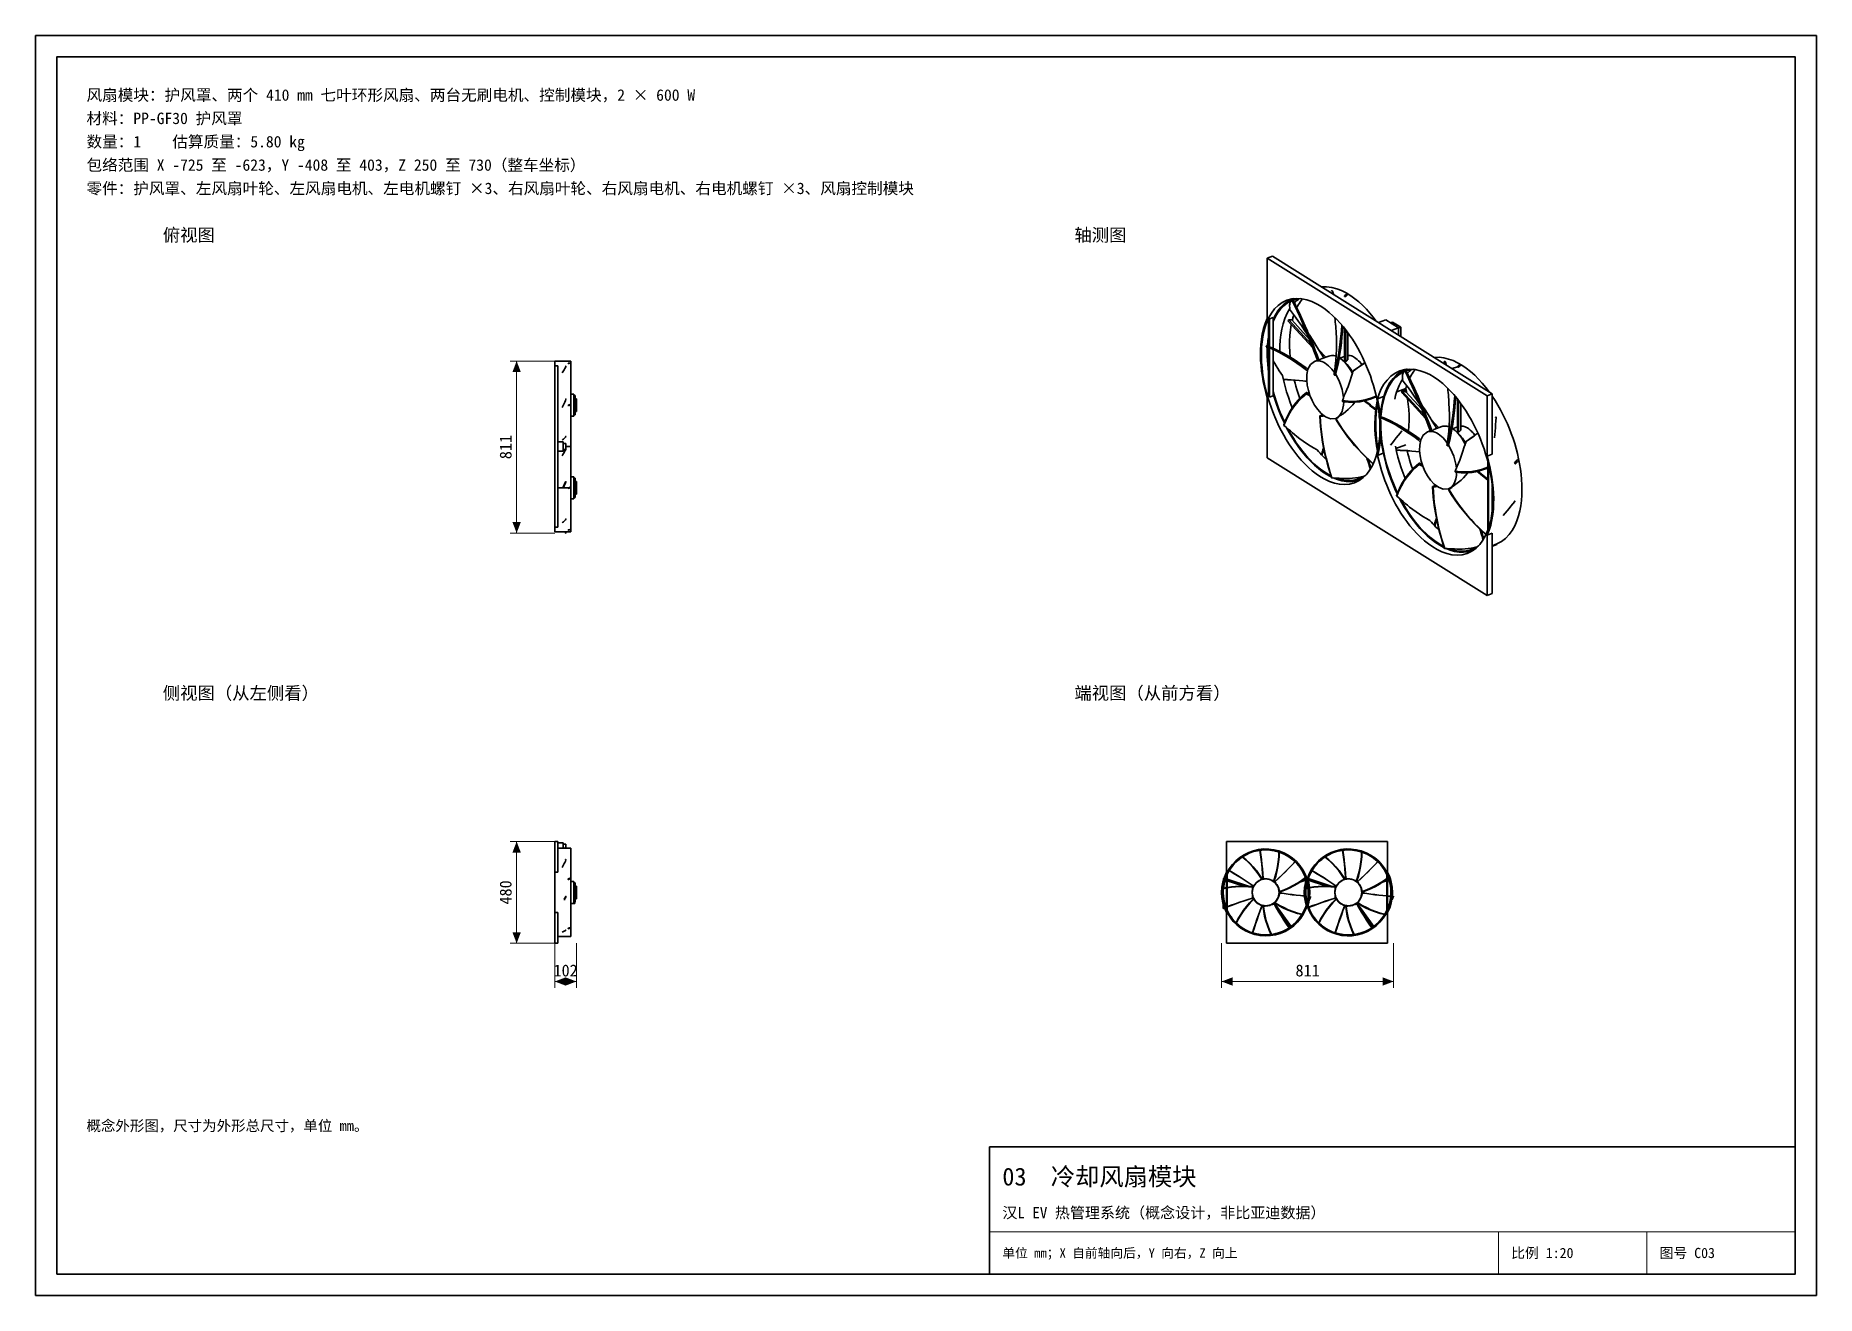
# Model space of a CAD drawing. Header units: millimetres. Extents: x 0 to 420, y 0 to 297.
import ezdxf
from ezdxf.enums import TextEntityAlignment as Align

# ---------------------------------------------------------------- set-up
doc = ezdxf.new("R2010")
doc.units = ezdxf.units.MM
for name, color, linetype, lineweight, true_color in [('DIM', 7, 'Continuous', 18, 0x1e5aa0), ('FRAME', 7, 'Continuous', 35, 0x3c3c3c), ('OUTLINE', 7, 'Continuous', 35, 0x141414), ('TEXT', 7, 'Continuous', 18, 0x141414), ('THIN', 7, 'Continuous', 13, 0x6e6e6e)]:
    doc.layers.add(name, color=color, linetype=linetype, lineweight=lineweight, true_color=true_color)
doc.styles.add('ZH', font='simsun.ttc')

msp = doc.modelspace()

# ---------------------------------------------------------------- texts
at = {"layer": 'DIM', "style": 'ZH'}
for s, p in [('811', (110.85, 200)), ('480', (110.85, 95))]:
    msp.add_text(s, height=2.8, rotation=90, dxfattribs=at).set_placement(p, align=Align.MIDDLE_CENTER)
for s, p in [('102', (125, 76.6)), ('811', (300, 76.6))]:
    msp.add_text(s, height=2.8, dxfattribs=at).set_placement(p, align=Align.MIDDLE_CENTER)
at = {"layer": 'TEXT', "style": 'ZH'}
for s, height, p in [('风扇模块：护风罩、两个 410 mm 七叶环形风扇、两台无刷电机、控制模块，2 × 600 W', 2.7, (12, 283)), ('材料：PP-GF30 护风罩', 2.7, (12, 277.5)), ('数量：1    估算质量：5.80 kg', 2.7, (12, 272)), ('包络范围 X -725 至 -623，Y -408 至 403，Z 250 至 730（整车坐标）', 2.7, (12, 266.5)), ('零件：护风罩、左风扇叶轮、左风扇电机、左电机螺钉 ×3、右风扇叶轮、右风扇电机、右电机螺钉 ×3、风扇控制模块', 2.7, (12, 261)), ('俯视图', 3, (30, 250)), ('轴测图', 3, (245, 250)), ('侧视图（从左侧看）', 3, (30, 142)), ('端视图（从前方看）', 3, (245, 142)), ('概念外形图，尺寸为外形总尺寸，单位 mm。', 2.5, (12, 40)), ('03  冷却风扇模块', 4.2, (228, 28)), ('汉L EV 热管理系统（概念设计，非比亚迪数据）', 2.6, (228, 19.5)), ('单位 mm；X 自前轴向后，Y 向右，Z 向上', 2.2, (228, 10)), ('比例 1:20', 2.4, (348, 10)), ('图号 C03', 2.4, (383, 10))]:
    msp.add_text(s, height=height, dxfattribs=at).set_placement(p, align=Align.MIDDLE_LEFT)

# ---------------------------------------------------------------- hatches: boundary and pattern name
at = {"layer": 'DIM'}
for points in [[(113.45, 220.28), (112.46, 217.68), (114.44, 217.68)], [(113.45, 179.72), (114.44, 182.32), (112.46, 182.32)], [(113.45, 107), (112.46, 104.4), (114.44, 104.4)], [(113.45, 83), (114.44, 85.6), (112.46, 85.6)], [(122.45, 74), (125.05, 73.01), (125.05, 74.99)], [(127.55, 74), (124.95, 74.99), (124.95, 73.01)], [(279.72, 74), (282.32, 73.01), (282.32, 74.99)], [(320.28, 74), (317.68, 74.99), (317.68, 73.01)]]:
    msp.add_hatch(color=7, dxfattribs=at).paths.add_polyline_path(points)

# ---------------------------------------------------------------- linework, layer by layer
for points in [[(122.45, 220.28), (111.95, 220.28)], [(113.45, 179.72), (113.45, 220.28)], [(122.45, 179.72), (111.95, 179.72)], [(122.45, 107), (111.95, 107)], [(113.45, 83), (113.45, 107)], [(122.45, 83), (111.95, 83)], [(122.45, 83), (122.45, 72.5)], [(127.55, 83), (127.55, 72.5)], [(279.72, 83), (279.72, 72.5)], [(320.28, 83), (320.28, 72.5)], [(122.45, 74), (127.55, 74)], [(279.72, 74), (320.28, 74)]]:
    msp.add_lwpolyline(points, dxfattribs=at)
at = {"layer": 'FRAME'}
for points in [[(0, 0), (420, 0), (420, 297), (0, 297)], [(5, 5), (415, 5), (415, 292), (5, 292)], [(225, 5), (415, 5), (415, 35), (225, 35)]]:
    msp.add_lwpolyline(points, close=True, dxfattribs=at)
at = {"layer": 'OUTLINE'}
for points in [[(291.7, 245), (290.46, 244.54)], [(290.46, 230.32), (290.46, 244.54)], [(342.33, 212.1), (290.46, 244.54)], [(343.57, 212.56), (291.7, 245)], [(303.26, 237.77), (304.49, 237.8), (305.7, 237.65), (306.89, 237.33), (308.03, 236.89), (309.12, 236.33), (310.16, 235.69), (311.16, 234.98), (312.11, 234.2), (313.01, 233.37), (313.87, 232.5), (314.69, 231.59), (315.47, 230.64), (316.21, 229.67)], [(305.72, 236.83), (305.69, 236.83), (305.68, 236.82), (305.66, 236.81), (305.64, 236.8), (305.63, 236.78), (305.63, 236.76)], [(305.63, 236.76), (305.63, 236.76), (305.63, 236.76), (305.63, 236.76), (305.63, 236.76), (305.63, 236.76), (305.63, 236.75)], [(305.74, 236.83), (305.73, 236.83), (305.73, 236.83), (305.73, 236.83), (305.72, 236.83), (305.72, 236.83), (305.72, 236.83)], [(305.87, 236.76), (305.86, 236.79), (305.84, 236.8), (305.81, 236.82), (305.79, 236.82), (305.76, 236.83), (305.74, 236.83)], [(306.15, 235.97), (306.1, 236.1), (306.05, 236.23), (306.01, 236.37), (305.96, 236.5), (305.92, 236.63), (305.87, 236.76)], [(308.71, 235.63), (309.23, 236.11)], [(309.01, 235.56), (308.71, 235.63)], [(308.71, 235.53), (308.71, 235.63)], [(308.71, 235.53), (308.76, 235.52), (308.81, 235.51), (308.86, 235.5), (308.91, 235.48), (308.96, 235.47), (309.01, 235.46)], [(309.01, 235.56), (309.53, 236.04)], [(309.01, 235.46), (309.1, 235.54), (309.18, 235.62), (309.27, 235.7), (309.35, 235.78), (309.44, 235.86), (309.53, 235.94)], [(309.01, 235.46), (309.01, 235.56)], [(309.53, 236.04), (309.23, 236.11)], [(309.53, 235.94), (309.53, 236.04)], [(311.05, 191.57), (309.89, 191.26), (308.69, 191.16), (307.49, 191.24), (306.31, 191.5), (305.18, 191.89), (304.09, 192.4), (303.04, 193), (302.05, 193.68), (301.1, 194.42), (300.2, 195.22), (299.33, 196.06), (298.51, 196.94), (297.73, 197.85), (296.99, 198.8), (296.28, 199.77), (295.6, 200.77), (294.96, 201.79), (294.36, 202.83), (293.78, 203.89), (293.24, 204.96), (292.73, 206.05), (292.24, 207.16), (291.8, 208.27), (291.38, 209.4), (290.99, 210.54), (290.64, 211.69), (290.32, 212.85), (290.03, 214.02), (289.78, 215.2), (289.56, 216.39), (289.39, 217.58), (289.25, 218.77), (289.15, 219.97), (289.1, 221.18), (289.1, 222.38), (289.15, 223.58), (289.26, 224.78), (289.42, 225.97), (289.66, 227.15), (289.98, 228.32), (290.38, 229.45), (290.87, 230.55), (291.48, 231.59), (292.21, 232.55), (293.06, 233.39), (294.04, 234.09), (295.12, 234.61)], [(291.91, 230.14), (292.4, 231.15), (293, 232.1), (293.7, 232.97), (294.51, 233.75), (295.43, 234.39), (296.44, 234.86)], [(291.91, 229.58), (292.37, 230.6), (292.94, 231.58), (293.61, 232.49), (294.4, 233.3), (295.3, 233.98), (296.3, 234.51)], [(293.49, 222.54), (293.49, 223.86), (293.56, 225.18), (293.7, 226.49), (293.92, 227.8), (294.22, 229.08), (294.63, 230.34), (295.16, 231.55), (295.82, 232.69)], [(295.12, 234.61), (296.28, 234.93), (297.48, 235.03), (298.68, 234.94), (299.86, 234.69), (300.99, 234.29), (302.09, 233.78), (303.13, 233.18), (304.12, 232.5), (305.07, 231.76), (305.98, 230.97), (306.84, 230.13), (307.66, 229.24), (308.44, 228.33), (309.19, 227.38), (309.89, 226.41), (310.57, 225.41), (311.21, 224.39), (311.82, 223.35), (312.39, 222.29), (312.94, 221.22), (313.45, 220.13), (313.93, 219.02), (314.38, 217.91), (314.8, 216.78), (315.18, 215.64), (315.54, 214.48), (315.86, 213.32), (316.14, 212.15), (316.39, 210.98)], [(295.7, 232.52), (296.43, 231.56), (297.15, 230.59), (297.85, 229.61), (298.55, 228.63), (299.23, 227.63), (299.9, 226.63)], [(299.9, 226.63), (299.23, 227.63), (298.55, 228.63), (297.85, 229.61), (297.15, 230.59), (296.43, 231.56), (295.71, 232.52)], [(295.92, 234.14), (295.83, 233.91), (295.78, 233.67), (295.76, 233.43), (295.76, 233.18), (295.78, 232.94), (295.82, 232.69)], [(295.92, 234.14), (295.99, 234.21), (296.07, 234.28), (296.14, 234.35), (296.22, 234.43), (296.29, 234.5), (296.36, 234.57)], [(296.36, 234.57), (296.38, 234.58), (296.4, 234.59), (296.42, 234.6), (296.44, 234.61), (296.46, 234.61), (296.48, 234.62)], [(299.67, 227.2), (299.14, 228.44), (298.61, 229.67), (298.06, 230.9), (297.51, 232.13), (296.94, 233.35), (296.36, 234.57)], [(296.37, 229.85), (296.43, 230.06), (296.48, 230.28), (296.54, 230.49), (296.61, 230.71), (296.67, 230.92), (296.74, 231.13)], [(296.44, 234.86), (296.51, 234.89), (296.58, 234.91), (296.65, 234.94), (296.72, 234.96), (296.79, 234.98), (296.86, 235)], [(296.44, 234.86), (296.8, 235)], [(296.48, 234.62), (296.48, 234.62), (296.49, 234.62), (296.49, 234.63), (296.49, 234.63), (296.5, 234.63), (296.5, 234.63)], [(302.47, 220.46), (302.02, 221.66), (301.56, 222.86), (301.09, 224.05), (300.62, 225.24), (300.13, 226.43), (299.64, 227.61), (299.14, 228.79), (298.62, 229.97), (298.1, 231.14), (297.57, 232.3), (297.03, 233.46), (296.48, 234.62)], [(296.5, 234.63), (296.52, 234.64), (296.53, 234.64), (296.55, 234.65), (296.56, 234.65), (296.58, 234.66), (296.59, 234.66)], [(302.51, 220.48), (302.06, 221.68), (301.6, 222.88), (301.14, 224.07), (300.66, 225.26), (300.18, 226.45), (299.68, 227.63), (299.18, 228.81), (298.66, 229.98), (298.14, 231.15), (297.6, 232.31), (297.06, 233.47), (296.5, 234.63)], [(299.97, 227.3), (299.43, 228.54), (298.88, 229.77), (298.33, 231), (297.76, 232.22), (297.18, 233.44), (296.59, 234.66)], [(296.59, 234.66), (296.59, 234.66), (296.59, 234.66), (296.59, 234.66), (296.59, 234.66), (296.59, 234.66), (296.59, 234.66)], [(296.59, 234.66), (297.18, 233.45), (297.76, 232.23), (298.33, 231), (298.88, 229.77), (299.43, 228.54), (299.97, 227.3)], [(296.61, 234.63), (296.89, 234.72), (297.17, 234.8), (297.45, 234.86), (297.74, 234.92), (298.03, 234.96), (298.32, 234.99)], [(296.9, 234.03), (297.07, 234.2), (297.25, 234.36), (297.44, 234.52), (297.63, 234.67), (297.82, 234.82), (298.02, 234.96)], [(297.46, 232.87), (297.64, 233.23), (297.85, 233.59), (298.06, 233.94), (298.29, 234.28), (298.53, 234.61), (298.79, 234.92)], [(290.46, 211.66), (290.12, 212.88), (289.82, 214.11), (289.56, 215.35), (289.34, 216.6), (289.16, 217.86), (289.02, 219.12), (288.93, 220.38), (288.89, 221.65), (288.91, 222.92), (288.98, 224.19), (289.11, 225.45), (289.32, 226.7), (289.61, 227.93), (289.98, 229.14), (290.46, 230.32)], [(290.81, 229.79), (290.85, 229.86), (290.88, 229.94), (290.91, 230.02), (290.95, 230.1), (290.98, 230.17), (291.02, 230.25)], [(290.81, 229.79), (290.81, 212.45)], [(291.02, 230.25), (291.91, 230.58)], [(291.02, 230.25), (291.02, 211.73)], [(291.91, 223.29), (291.91, 230.58)], [(295.37, 229.75), (295.4, 229.8), (295.43, 229.84), (295.46, 229.88), (295.48, 229.93), (295.51, 229.97), (295.54, 230.01)], [(301.22, 223.37), (295.37, 229.75)], [(295.54, 230.01), (295.66, 230.01), (295.78, 230), (295.9, 229.99), (296.02, 229.99), (296.14, 229.98), (296.26, 229.97)], [(300.91, 224.15), (295.54, 230.01)], [(295.91, 221.19), (295.8, 222.48), (295.75, 223.76), (295.76, 225.05), (295.82, 226.34), (295.96, 227.62), (296.16, 228.89)], [(300.38, 225.46), (296.26, 229.97)], [(299.68, 227.15), (299.68, 227.16), (299.68, 227.17), (299.68, 227.18), (299.67, 227.18), (299.67, 227.19), (299.67, 227.2)], [(302.34, 220.4), (301.92, 221.54), (301.48, 222.68), (301.04, 223.81), (300.59, 224.95), (300.13, 226.07), (299.67, 227.2)], [(302.34, 220.4), (301.92, 221.54), (301.49, 222.67), (301.05, 223.79), (300.6, 224.92), (300.15, 226.04), (299.68, 227.15)], [(299.99, 227.25), (299.98, 227.26), (299.98, 227.27), (299.98, 227.28), (299.97, 227.28), (299.97, 227.29), (299.97, 227.3)], [(302.69, 220.55), (302.26, 221.67), (301.82, 222.79), (301.37, 223.91), (300.92, 225.03), (300.46, 226.14), (299.99, 227.25)], [(299.99, 227.25), (300.06, 227.08), (300.15, 226.91), (300.23, 226.75), (300.32, 226.58), (300.42, 226.42), (300.52, 226.27)], [(306.25, 217.1), (306.56, 218.37), (306.85, 219.65), (307.1, 220.94), (307.33, 222.23), (307.53, 223.53), (307.7, 224.83), (307.85, 226.13), (307.99, 227.43), (308.1, 228.74)], [(306.4, 216.97), (306.71, 218.24), (306.99, 219.52), (307.24, 220.8), (307.46, 222.09), (307.66, 223.39), (307.83, 224.68), (307.99, 225.98), (308.11, 227.29), (308.22, 228.59)], [(306.71, 227.37), (306.67, 227.9), (306.63, 228.42), (306.59, 228.95), (306.54, 229.47), (306.49, 230), (306.44, 230.52)], [(306.44, 230.52), (306.49, 230), (306.54, 229.47), (306.59, 228.95), (306.63, 228.42), (306.67, 227.9), (306.71, 227.37)], [(306.44, 216.96), (306.75, 218.23), (307.04, 219.51), (307.28, 220.79), (307.51, 222.08), (307.7, 223.37), (307.87, 224.66), (308.02, 225.96), (308.14, 227.26), (308.25, 228.56)], [(306.73, 227.01), (306.8, 225.69), (306.83, 224.36), (306.82, 223.03), (306.77, 221.71), (306.68, 220.38), (306.53, 219.07)], [(306.62, 217.04), (306.92, 218.29), (307.18, 219.55), (307.41, 220.81), (307.62, 222.08), (307.81, 223.35), (307.97, 224.63), (308.11, 225.91), (308.22, 227.19), (308.32, 228.47)], [(306.62, 217.03), (306.92, 218.28), (307.18, 219.54), (307.41, 220.81), (307.62, 222.08), (307.81, 223.35), (307.97, 224.63), (308.11, 225.9), (308.23, 227.19), (308.33, 228.47)], [(306.73, 227.01), (306.73, 227.07), (306.72, 227.13), (306.72, 227.19), (306.71, 227.25), (306.71, 227.31), (306.71, 227.37)], [(308.71, 220.23), (308.71, 227.99)], [(309.01, 220.14), (309.01, 227.61)], [(309.53, 220.63), (309.53, 226.92)], [(316.73, 229.35), (318.44, 229.98)], [(321.44, 228.11), (318.44, 229.98)], [(319.58, 229.27), (320.05, 229.45)], [(319.73, 227.47), (321.44, 228.11)], [(321.96, 228.25), (320.05, 229.45)], [(321.44, 228.06), (321.96, 228.25)], [(321.44, 226.4), (321.44, 228.11)], [(321.96, 226.09), (321.96, 228.25)], [(290.26, 223.71), (290.25, 223.74), (290.25, 223.77), (290.26, 223.79), (290.27, 223.82), (290.28, 223.84), (290.3, 223.86)], [(290.81, 222.53), (290.72, 222.73), (290.63, 222.93), (290.54, 223.12), (290.44, 223.32), (290.35, 223.52), (290.26, 223.71)], [(290.81, 223.49), (290.72, 223.53), (290.63, 223.57), (290.54, 223.6), (290.44, 223.64), (290.35, 223.68), (290.26, 223.71)], [(290.3, 223.86), (290.3, 223.86), (290.31, 223.86), (290.31, 223.87), (290.31, 223.87), (290.32, 223.87), (290.32, 223.87)], [(290.81, 223.66), (290.73, 223.69), (290.64, 223.73), (290.56, 223.76), (290.47, 223.79), (290.39, 223.83), (290.3, 223.86)], [(290.32, 223.87), (290.33, 223.88), (290.34, 223.89), (290.36, 223.9), (290.37, 223.9), (290.39, 223.9), (290.4, 223.9)], [(290.81, 223.68), (290.73, 223.72), (290.65, 223.75), (290.57, 223.78), (290.48, 223.81), (290.4, 223.84), (290.32, 223.87)], [(290.81, 223.74), (290.75, 223.77), (290.68, 223.8), (290.61, 223.82), (290.54, 223.85), (290.47, 223.87), (290.4, 223.9)], [(290.81, 217.61), (290.69, 218.54), (290.6, 219.47), (290.53, 220.41), (290.49, 221.34), (290.47, 222.28), (290.49, 223.22)], [(290.52, 223.85), (290.55, 224.28), (290.59, 224.7), (290.63, 225.13), (290.69, 225.55), (290.75, 225.98), (290.81, 226.4)], [(290.81, 218.91), (290.75, 219.57), (290.7, 220.23), (290.67, 220.89), (290.65, 221.55), (290.64, 222.21), (290.65, 222.87)], [(290.7, 223.79), (290.71, 224.01), (290.73, 224.23), (290.75, 224.45), (290.77, 224.66), (290.79, 224.88), (290.81, 225.1)], [(299.66, 218.67), (298.65, 219.4), (297.61, 220.11), (296.56, 220.79), (295.5, 221.44), (294.41, 222.06), (293.3, 222.64), (292.17, 223.17), (291.02, 223.66)], [(299.48, 218.61), (298.49, 219.34), (297.48, 220.04), (296.45, 220.72), (295.41, 221.37), (294.34, 221.99), (293.26, 222.57), (292.15, 223.11), (291.02, 223.6)], [(299.45, 218.57), (298.46, 219.3), (297.45, 220), (296.43, 220.68), (295.39, 221.33), (294.33, 221.95), (293.25, 222.54), (292.14, 223.08), (291.02, 223.58)], [(299.44, 218.36), (298.45, 219.09), (297.45, 219.8), (296.42, 220.48), (295.38, 221.14), (294.32, 221.76), (293.24, 222.35), (292.14, 222.9), (291.02, 223.41)], [(291.91, 212.06), (291.91, 223.01)], [(303.83, 221.01), (303.3, 221.9), (302.76, 222.78), (302.21, 223.66), (301.66, 224.53), (301.09, 225.4), (300.52, 226.27)], [(303.83, 221.01), (303.3, 221.9), (302.76, 222.78), (302.21, 223.66), (301.66, 224.54), (301.09, 225.41), (300.52, 226.27)], [(304.3, 221.18), (302.61, 223.03)], [(321.94, 226.09), (321.96, 226.09)], [(122.45, 220.28), (122.45, 220.08), (122.45, 219.89), (122.45, 219.7), (122.45, 219.51), (122.45, 219.32), (122.45, 219.13)], [(122.45, 220.28), (126.2, 220.28)], [(122.45, 181.13), (122.45, 219.13)], [(123.15, 219.13), (122.45, 219.13)], [(123.15, 181.13), (123.15, 219.13)], [(124.21, 217.47), (124.36, 217.73), (124.5, 217.98), (124.65, 218.24), (124.8, 218.5), (124.94, 218.75), (125.09, 219.01)], [(125.05, 219.06), (125.04, 219.07), (125.03, 219.07), (125.02, 219.06), (125, 219.06), (124.99, 219.05), (124.99, 219.04)], [(125.06, 219.06), (125.06, 219.06), (125.06, 219.06), (125.06, 219.06), (125.06, 219.06), (125.05, 219.06), (125.05, 219.06)], [(125.09, 219.03), (125.09, 219.03), (125.09, 219.04), (125.08, 219.05), (125.08, 219.05), (125.07, 219.06), (125.06, 219.06)], [(125.09, 219.01), (125.09, 219.01), (125.09, 219.01), (125.09, 219.02), (125.09, 219.02), (125.09, 219.02), (125.09, 219.03)], [(125.59, 219.8), (126.04, 219.87)], [(125.66, 219.76), (125.59, 219.8)], [(125.59, 219.75), (125.59, 219.8)], [(125.59, 219.75), (125.6, 219.75), (125.61, 219.74), (125.62, 219.73), (125.63, 219.73), (125.64, 219.72), (125.66, 219.71)], [(125.66, 219.76), (126.11, 219.83)], [(125.66, 219.71), (125.73, 219.72), (125.81, 219.73), (125.88, 219.74), (125.96, 219.76), (126.03, 219.77), (126.11, 219.78)], [(125.66, 219.71), (125.66, 219.76)], [(126.11, 219.83), (126.04, 219.87)], [(126.11, 219.78), (126.11, 219.83)], [(126.2, 220.28), (126.2, 219.02), (126.2, 217.76), (126.2, 216.5), (126.2, 215.24), (126.2, 213.98), (126.2, 212.72), (126.2, 211.46), (126.2, 210.2), (126.2, 208.94), (126.2, 207.68), (126.2, 206.42), (126.2, 205.16), (126.2, 203.9), (126.2, 202.64), (126.2, 201.38), (126.2, 200.13)], [(291.91, 220.32), (292.24, 219.72), (292.59, 219.13), (292.95, 218.55), (293.33, 217.98), (293.72, 217.42), (294.11, 216.86)], [(299.44, 218.36), (299.42, 218.39), (299.41, 218.43), (299.41, 218.47), (299.42, 218.51), (299.43, 218.54), (299.45, 218.57)], [(299.45, 218.57), (299.46, 218.58), (299.46, 218.59), (299.47, 218.59), (299.47, 218.6), (299.48, 218.6), (299.48, 218.61)], [(299.48, 218.61), (299.5, 218.64), (299.53, 218.66), (299.56, 218.68), (299.6, 218.69), (299.63, 218.69), (299.66, 218.67)], [(299.66, 218.67), (299.66, 218.67), (299.67, 218.67), (299.67, 218.67), (299.67, 218.67), (299.67, 218.67), (299.67, 218.67)], [(299.67, 218.67), (299.74, 218.61), (299.81, 218.55), (299.87, 218.49), (299.94, 218.43), (300.01, 218.37), (300.08, 218.31)], [(306.64, 206.77), (305.39, 206.69), (304.23, 207.16), (303.23, 207.92), (302.38, 208.86), (301.66, 209.89), (301.05, 211), (300.56, 212.16), (300.18, 213.36), (299.92, 214.59), (299.79, 215.85), (299.83, 217.11), (300.09, 218.34), (300.67, 219.46), (301.66, 220.21)], [(301.66, 220.21), (302.32, 220.45)], [(301.66, 220.21), (302.09, 220.31), (302.52, 220.33), (302.95, 220.28), (303.37, 220.15), (303.77, 219.98), (304.15, 219.77)], [(302.34, 220.4), (302.36, 220.41), (302.38, 220.42), (302.4, 220.43), (302.42, 220.44), (302.45, 220.45), (302.47, 220.46)], [(302.57, 220.41), (302.54, 220.41), (302.5, 220.41), (302.46, 220.41), (302.42, 220.4), (302.38, 220.4), (302.34, 220.4)], [(302.34, 220.4), (302.34, 220.4), (302.34, 220.4), (302.34, 220.4), (302.34, 220.4), (302.34, 220.4), (302.34, 220.4)], [(302.47, 220.46), (302.47, 220.46), (302.48, 220.47), (302.49, 220.47), (302.49, 220.47), (302.5, 220.48), (302.51, 220.48)], [(302.51, 220.48), (302.54, 220.49), (302.57, 220.5), (302.6, 220.52), (302.63, 220.53), (302.66, 220.54), (302.69, 220.55)], [(302.57, 220.41), (302.98, 220.56)], [(302.69, 220.55), (302.74, 220.55), (302.79, 220.55), (302.84, 220.56), (302.88, 220.56), (302.93, 220.56), (302.98, 220.56)], [(302.98, 220.56), (303.01, 220.61), (303.04, 220.65), (303.07, 220.69), (303.11, 220.72), (303.15, 220.75), (303.2, 220.77)], [(303.2, 220.77), (305.04, 221.45)], [(304.15, 219.77), (304.57, 219.47), (304.97, 219.14), (305.34, 218.78), (305.69, 218.4), (306.01, 218), (306.32, 217.58)], [(305.04, 221.45), (305.32, 221.53), (305.61, 221.58), (305.9, 221.58), (306.19, 221.55), (306.48, 221.49), (306.75, 221.4)], [(306.53, 219.07), (306.5, 218.87), (306.48, 218.68), (306.45, 218.48), (306.42, 218.29), (306.39, 218.1), (306.36, 217.9)], [(307.46, 221.05), (307.47, 221.05), (307.48, 221.04), (307.49, 221.04), (307.5, 221.03), (307.51, 221.02), (307.52, 221.01)], [(307.52, 221.01), (308.17, 220.54), (308.76, 219.99), (309.28, 219.38), (309.76, 218.73), (310.19, 218.04), (310.57, 217.33)], [(307.6, 220.97), (308.71, 221.38)], [(308.71, 220.23), (308.76, 220.21), (308.81, 220.2), (308.86, 220.18), (308.91, 220.17), (308.96, 220.16), (309.01, 220.14)], [(308.98, 219.74), (309.32, 219.43), (309.63, 219.09), (309.91, 218.74), (310.18, 218.37), (310.43, 217.99), (310.66, 217.6)], [(309.01, 220.14), (309.08, 220.21), (309.15, 220.28), (309.22, 220.34), (309.29, 220.41), (309.36, 220.48), (309.43, 220.54)], [(309.43, 220.54), (309.45, 220.56), (309.46, 220.57), (309.48, 220.59), (309.49, 220.6), (309.51, 220.62), (309.53, 220.63)], [(309.53, 221.61), (309.8, 221.61), (310.07, 221.57), (310.33, 221.5), (310.59, 221.41), (310.83, 221.29), (311.07, 221.15)], [(310.79, 217.95), (311.26, 218.26), (311.72, 218.58), (312.18, 218.91), (312.64, 219.24), (313.09, 219.58), (313.54, 219.92)], [(310.85, 218.02), (311.31, 218.33), (311.76, 218.64), (312.21, 218.96), (312.65, 219.29), (313.09, 219.62), (313.53, 219.95)], [(311.07, 221.15), (311.41, 220.91), (311.73, 220.65), (312.03, 220.36), (312.31, 220.06), (312.57, 219.74), (312.81, 219.41)], [(312.08, 220.31), (312.23, 220.18), (312.37, 220.04), (312.5, 219.9), (312.63, 219.76), (312.76, 219.61), (312.88, 219.46)], [(329.88, 221.12), (331.02, 221.16), (332.15, 221.03), (333.26, 220.76), (334.34, 220.38), (335.37, 219.89), (336.36, 219.32)], [(332.33, 220.18), (332.31, 220.18), (332.29, 220.18), (332.27, 220.17), (332.26, 220.16), (332.25, 220.14), (332.25, 220.12)], [(332.25, 220.12), (332.25, 220.12), (332.25, 220.11), (332.25, 220.11), (332.25, 220.11), (332.25, 220.11), (332.25, 220.11)], [(332.25, 220.11), (332.28, 220.01), (332.32, 219.91), (332.35, 219.81), (332.39, 219.71), (332.42, 219.61), (332.45, 219.51)], [(332.35, 220.18), (332.35, 220.18), (332.35, 220.18), (332.34, 220.18), (332.34, 220.18), (332.34, 220.18), (332.33, 220.18)], [(332.49, 220.12), (332.47, 220.14), (332.45, 220.16), (332.43, 220.17), (332.41, 220.18), (332.38, 220.18), (332.35, 220.18)], [(332.76, 219.32), (332.72, 219.45), (332.67, 219.59), (332.62, 219.72), (332.58, 219.85), (332.53, 219.99), (332.49, 220.12)], [(334.1, 218.49), (335.33, 218.94)], [(335.33, 218.99), (335.84, 219.47)], [(335.63, 218.91), (335.33, 218.99)], [(335.33, 218.89), (335.33, 218.99)], [(335.33, 218.89), (335.38, 218.88), (335.43, 218.86), (335.48, 218.85), (335.53, 218.84), (335.58, 218.83), (335.63, 218.81)], [(335.63, 218.91), (336.14, 219.39)], [(335.63, 218.81), (335.7, 218.88), (335.77, 218.94), (335.84, 219.01), (335.91, 219.08), (335.98, 219.14), (336.05, 219.21)], [(335.63, 218.81), (335.63, 218.91)], [(336.14, 219.39), (335.84, 219.47)], [(336.05, 219.21), (336.36, 219.32)], [(336.05, 219.21), (336.07, 219.22), (336.08, 219.24), (336.1, 219.25), (336.11, 219.26), (336.13, 219.28), (336.14, 219.29)], [(336.14, 219.29), (336.14, 219.39)], [(336.36, 219.32), (337.43, 218.59), (338.45, 217.79), (339.42, 216.93), (340.34, 216.01), (341.21, 215.05), (342.04, 214.05), (342.83, 213.02)], [(296.38, 209.23), (295.9, 210.47), (295.46, 211.73), (295.06, 212.99), (294.7, 214.27), (294.39, 215.56), (294.11, 216.86)], [(299.81, 215.51), (298.9, 215.63), (297.98, 215.72), (297.06, 215.8), (296.15, 215.86), (295.23, 215.9), (294.31, 215.93)], [(299.81, 215.49), (298.9, 215.6), (297.98, 215.7), (297.07, 215.77), (296.15, 215.83), (295.23, 215.87), (294.31, 215.89)], [(298.18, 211.46), (297.93, 212.17), (297.69, 212.88), (297.46, 213.6), (297.24, 214.33), (297.04, 215.05), (296.85, 215.79)], [(299.97, 217.91), (299.88, 217.99), (299.79, 218.06), (299.71, 218.14), (299.62, 218.21), (299.53, 218.29), (299.44, 218.36)], [(306.36, 217.9), (306.34, 217.77), (306.32, 217.63), (306.31, 217.5), (306.29, 217.37), (306.27, 217.23), (306.25, 217.1)], [(306.25, 217.1), (306.25, 217.06), (306.27, 217.03), (306.3, 217.01), (306.33, 216.99), (306.36, 216.98), (306.4, 216.97)], [(306.4, 216.97), (306.41, 216.97), (306.41, 216.97), (306.42, 216.97), (306.43, 216.96), (306.44, 216.96), (306.44, 216.96)], [(306.44, 216.96), (306.48, 216.96), (306.51, 216.96), (306.55, 216.97), (306.58, 216.98), (306.61, 217), (306.62, 217.03)], [(306.62, 217.03), (306.62, 217.03), (306.62, 217.03), (306.62, 217.03), (306.62, 217.04), (306.62, 217.04), (306.62, 217.04)], [(306.64, 217.09), (307.11, 216.25), (307.52, 215.38), (307.86, 214.48), (308.14, 213.56), (308.35, 212.61), (308.48, 211.66)], [(310.24, 216.46), (310.03, 215.72), (309.79, 214.98), (309.54, 214.26), (309.27, 213.54), (308.97, 212.82), (308.65, 212.12)], [(310.79, 217.95), (310.7, 217.7), (310.61, 217.45), (310.52, 217.2), (310.43, 216.95), (310.33, 216.71), (310.24, 216.46)], [(310.85, 218.02), (310.84, 218.01), (310.82, 218), (310.81, 217.99), (310.81, 217.98), (310.8, 217.96), (310.79, 217.95)], [(316.5, 211.37), (316.9, 212.56), (317.39, 213.7), (318, 214.79), (318.74, 215.8), (319.61, 216.69), (320.62, 217.43), (321.74, 217.97)], [(317.14, 207.21), (317.24, 208.4), (317.4, 209.59), (317.64, 210.77), (317.95, 211.93), (318.34, 213.06), (318.83, 214.16), (319.43, 215.19), (320.16, 216.15), (321, 217), (321.98, 217.7), (323.06, 218.22)], [(317.31, 207.14), (317.43, 208.41), (317.61, 209.67), (317.88, 210.91), (318.23, 212.13), (318.69, 213.32), (319.26, 214.45), (319.96, 215.51), (320.81, 216.46), (321.8, 217.26), (322.92, 217.86)], [(320.56, 211.3), (320.76, 212.14), (321, 212.96), (321.28, 213.76), (321.61, 214.55), (321.99, 215.31), (322.43, 216.05)], [(321.74, 217.97), (322.92, 218.28), (324.15, 218.38), (325.37, 218.28), (326.57, 218.01), (327.73, 217.6), (328.83, 217.07), (329.89, 216.44), (330.9, 215.74), (331.86, 214.97), (332.77, 214.15), (333.64, 213.28), (334.47, 212.37), (335.26, 211.43), (336.01, 210.46), (336.72, 209.46), (337.4, 208.43), (338.04, 207.38), (338.65, 206.31), (339.23, 205.23), (339.77, 204.12), (340.28, 203.01), (340.75, 201.87), (341.2, 200.73), (341.61, 199.57), (341.98, 198.4), (342.33, 197.22)], [(326.52, 209.99), (325.85, 210.99), (325.16, 211.98), (324.47, 212.97), (323.76, 213.94), (323.05, 214.91), (322.32, 215.87)], [(322.32, 215.87), (323.05, 214.91), (323.76, 213.94), (324.47, 212.96), (325.16, 211.98), (325.85, 210.99), (326.52, 209.99)], [(322.53, 217.5), (322.45, 217.27), (322.4, 217.03), (322.38, 216.78), (322.38, 216.53), (322.4, 216.29), (322.43, 216.05)], [(322.53, 217.5), (322.61, 217.57), (322.68, 217.64), (322.76, 217.71), (322.83, 217.78), (322.91, 217.85), (322.98, 217.92)], [(322.98, 217.92), (323, 217.93), (323.02, 217.94), (323.04, 217.95), (323.06, 217.96), (323.08, 217.97), (323.1, 217.98)], [(326.28, 210.55), (325.76, 211.79), (325.22, 213.03), (324.68, 214.26), (324.12, 215.48), (323.56, 216.71), (322.98, 217.92)], [(323.06, 218.22), (323.13, 218.24), (323.2, 218.27), (323.27, 218.29), (323.34, 218.31), (323.41, 218.33), (323.48, 218.36)], [(323.06, 218.22), (323.42, 218.35)], [(323.1, 217.98), (323.1, 217.98), (323.1, 217.98), (323.11, 217.98), (323.11, 217.98), (323.11, 217.98), (323.12, 217.98)], [(329.08, 203.82), (328.64, 205.02), (328.18, 206.21), (327.71, 207.41), (327.23, 208.6), (326.75, 209.78), (326.26, 210.97), (325.75, 212.14), (325.24, 213.32), (324.72, 214.49), (324.19, 215.66), (323.65, 216.82), (323.1, 217.98)], [(323.12, 217.98), (323.13, 217.99), (323.15, 218), (323.16, 218), (323.18, 218.01), (323.19, 218.01), (323.21, 218.01)], [(329.12, 203.83), (328.68, 205.03), (328.22, 206.23), (327.75, 207.43), (327.28, 208.62), (326.79, 209.8), (326.3, 210.98), (325.79, 212.16), (325.28, 213.34), (324.75, 214.5), (324.22, 215.67), (323.67, 216.83), (323.12, 217.98)], [(323.16, 213.83), (323.19, 213.94), (323.22, 214.05), (323.25, 214.16), (323.29, 214.27), (323.32, 214.38), (323.36, 214.49)], [(326.58, 210.65), (326.05, 211.89), (325.5, 213.13), (324.94, 214.35), (324.37, 215.58), (323.8, 216.8), (323.21, 218.01)], [(323.21, 218.01), (323.21, 218.01), (323.21, 218.01), (323.21, 218.01), (323.21, 218.01), (323.21, 218.01), (323.21, 218.01)], [(323.21, 218.01), (323.8, 216.8), (324.37, 215.58), (324.94, 214.36), (325.5, 213.13), (326.05, 211.89), (326.58, 210.65)], [(323.22, 217.98), (323.5, 218.07), (323.78, 218.15), (324.07, 218.22), (324.36, 218.27), (324.64, 218.31), (324.94, 218.34)], [(323.51, 217.38), (323.69, 217.55), (323.87, 217.72), (324.05, 217.88), (324.24, 218.03), (324.44, 218.17), (324.64, 218.31)], [(324.07, 216.22), (324.26, 216.58), (324.46, 216.94), (324.68, 217.29), (324.91, 217.63), (325.15, 217.96), (325.41, 218.28)], [(124.21, 209.34), (124.36, 209.66), (124.5, 209.98), (124.65, 210.3), (124.8, 210.62), (124.94, 210.94), (125.09, 211.26)], [(125.05, 211.33), (125.04, 211.34), (125.03, 211.34), (125.01, 211.33), (125, 211.33), (124.99, 211.32), (124.99, 211.31)], [(125.06, 211.33), (125.06, 211.33), (125.06, 211.33), (125.06, 211.33), (125.06, 211.33), (125.05, 211.33), (125.05, 211.33)], [(125.09, 211.3), (125.09, 211.31), (125.08, 211.31), (125.08, 211.32), (125.07, 211.32), (125.07, 211.33), (125.06, 211.33)], [(125.09, 211.26), (125.09, 211.27), (125.09, 211.28), (125.09, 211.28), (125.09, 211.29), (125.09, 211.3), (125.09, 211.3)], [(125.59, 209.84), (126.04, 210.05)], [(126.11, 209.91), (126.04, 210.05)], [(126.2, 212.48), (126.95, 212.48)], [(126.95, 212.48), (126.95, 212.04), (126.95, 211.61), (126.95, 211.18), (126.95, 210.74), (126.95, 210.31), (126.95, 209.88)], [(126.95, 212.13), (127.05, 212.13)], [(126.95, 212.1), (127.05, 212.1)], [(126.95, 211.9), (127.05, 211.9)], [(127.05, 212.16), (127.18, 212.16)], [(127.05, 212.16), (127.05, 212)], [(127.05, 212), (127.18, 212)], [(127.05, 212), (127.05, 211.84)], [(127.05, 211.84), (127.18, 211.84)], [(127.18, 212.16), (127.18, 212)], [(127.18, 212.13), (127.25, 212.13)], [(127.18, 212), (127.18, 211.84)], [(127.25, 212.13), (127.25, 211.75), (127.25, 211.38), (127.25, 211), (127.25, 210.63), (127.25, 210.25), (127.25, 209.88)], [(127.25, 211.38), (127.55, 211.38)], [(127.55, 211.38), (127.55, 211.13), (127.55, 210.88), (127.55, 210.63), (127.55, 210.38), (127.55, 210.13), (127.55, 209.88)], [(290.46, 197.44), (290.46, 211.66)], [(291.02, 211.73), (290.98, 211.85), (290.95, 211.97), (290.92, 212.09), (290.88, 212.21), (290.85, 212.33), (290.81, 212.45)], [(291.02, 211.73), (291.91, 212.06)], [(294.6, 205.79), (294.06, 206.97), (293.55, 208.16), (293.09, 209.37), (292.65, 210.59), (292.26, 211.82), (291.91, 213.07)], [(294.53, 205.6), (294.01, 206.71), (293.52, 207.84), (293.07, 208.99), (292.65, 210.15), (292.26, 211.32), (291.91, 212.5)], [(299.73, 212.52), (298.71, 211.68), (297.77, 210.74), (296.92, 209.73), (296.16, 208.65), (295.49, 207.51), (294.91, 206.32), (294.43, 205.09)], [(299.63, 212.73), (298.97, 212.18), (298.35, 211.6), (297.76, 210.99), (297.2, 210.34), (296.69, 209.67), (296.21, 208.96)], [(299.68, 212.81), (299.02, 212.26), (298.39, 211.67), (297.8, 211.05), (297.24, 210.39), (296.71, 209.71), (296.23, 209)], [(299.64, 212.76), (298.99, 212.22), (298.37, 211.64), (297.78, 211.02), (297.22, 210.38), (296.71, 209.7), (296.23, 209)], [(299.73, 212.52), (299.7, 212.54), (299.67, 212.57), (299.64, 212.61), (299.63, 212.64), (299.62, 212.68), (299.63, 212.73)], [(299.63, 212.73), (299.63, 212.73), (299.63, 212.74), (299.63, 212.74), (299.64, 212.75), (299.64, 212.75), (299.64, 212.76)], [(299.64, 212.76), (299.64, 212.77), (299.65, 212.78), (299.65, 212.79), (299.66, 212.8), (299.67, 212.8), (299.68, 212.81)], [(299.68, 212.81), (299.7, 212.83), (299.73, 212.83), (299.75, 212.84), (299.78, 212.84), (299.81, 212.83), (299.83, 212.82)], [(300.58, 212.11), (300.44, 212.18), (300.3, 212.25), (300.15, 212.31), (300.01, 212.38), (299.87, 212.45), (299.73, 212.52)], [(299.83, 212.82), (299.93, 212.77), (300.03, 212.72), (300.13, 212.67), (300.23, 212.63), (300.33, 212.58), (300.43, 212.53)], [(308.52, 210.67), (308.48, 209.91), (308.35, 209.15), (308.13, 208.42), (307.79, 207.74), (307.29, 207.16), (306.64, 206.77)], [(311.17, 210.58), (310.67, 209.98), (310.13, 209.4), (309.57, 208.86), (308.98, 208.35), (308.36, 207.87), (307.71, 207.43)], [(308.21, 210.95), (308.2, 210.91), (308.2, 210.86), (308.21, 210.82), (308.23, 210.78), (308.25, 210.75), (308.29, 210.72)], [(308.65, 212.12), (308.57, 211.93), (308.5, 211.73), (308.43, 211.54), (308.36, 211.34), (308.29, 211.14), (308.21, 210.95)], [(308.21, 210.95), (309.56, 210.79), (310.92, 210.78), (312.27, 210.89), (313.61, 211.14), (314.91, 211.52), (316.17, 212.02)], [(308.29, 210.72), (309.63, 210.59), (310.98, 210.59), (312.33, 210.72), (313.65, 210.98), (314.95, 211.37), (316.21, 211.87)], [(308.29, 210.72), (308.29, 210.72), (308.3, 210.72), (308.3, 210.71), (308.31, 210.71), (308.31, 210.71), (308.32, 210.71)], [(308.32, 210.71), (309.66, 210.58), (311.01, 210.58), (312.35, 210.71), (313.67, 210.97), (314.96, 211.35), (316.21, 211.85)], [(308.32, 210.71), (308.33, 210.7), (308.33, 210.7), (308.34, 210.7), (308.35, 210.69), (308.36, 210.69), (308.36, 210.69)], [(308.36, 210.69), (309.7, 210.57), (311.04, 210.57), (312.37, 210.7), (313.68, 210.96), (314.97, 211.35), (316.21, 211.84)], [(308.36, 210.69), (308.37, 210.69), (308.38, 210.69), (308.39, 210.69), (308.39, 210.69), (308.4, 210.69), (308.41, 210.69)], [(316.39, 210.98), (316.61, 209.79), (316.79, 208.6), (316.92, 207.41), (317.02, 206.21), (317.07, 205), (317.07, 203.8), (317.02, 202.6), (316.92, 201.4), (316.75, 200.21), (316.51, 199.03), (316.19, 197.87), (315.79, 196.73), (315.3, 195.64), (314.69, 194.6), (313.96, 193.64), (313.11, 192.79), (312.13, 192.09), (311.05, 191.57)], [(313.36, 210.89), (313.81, 210.52), (314.26, 210.16), (314.71, 209.8), (315.16, 209.43), (315.61, 209.07), (316.06, 208.71)], [(313.58, 210.94), (314, 210.6), (314.42, 210.26), (314.83, 209.93), (315.25, 209.59), (315.67, 209.25), (316.08, 208.92)], [(313.58, 210.94), (313.99, 210.6), (314.41, 210.26), (314.83, 209.92), (315.25, 209.58), (315.66, 209.24), (316.08, 208.9)], [(313.59, 210.94), (314, 210.6), (314.42, 210.27), (314.84, 209.93), (315.25, 209.59), (315.67, 209.26), (316.08, 208.92)], [(313.69, 210.96), (313.68, 210.95), (313.67, 210.94), (313.66, 210.93), (313.65, 210.93), (313.63, 210.92), (313.62, 210.91)], [(316.5, 199), (316.28, 200.3), (316.1, 201.61), (315.97, 202.92), (315.89, 204.24), (315.86, 205.56), (315.9, 206.88), (316, 208.2), (316.17, 209.51), (316.43, 210.81)], [(316.61, 199.46), (316.41, 200.65), (316.26, 201.84), (316.15, 203.04), (316.09, 204.23), (316.07, 205.44), (316.1, 206.64), (316.18, 207.84), (316.33, 209.03), (316.54, 210.21)], [(316.5, 211.37), (317.94, 211.9)], [(316.5, 211.37), (316.73, 210.17), (316.93, 208.96), (317.08, 207.75), (317.19, 206.53), (317.26, 205.31), (317.28, 204.08), (317.25, 202.86), (317.16, 201.64), (317.01, 200.43), (316.79, 199.22), (316.5, 198.03)], [(321.02, 213.04), (323.16, 213.83)], [(322.18, 212.94), (322.18, 212.94), (322.18, 212.95), (322.19, 212.95), (322.19, 212.95), (322.19, 212.95), (322.19, 212.96)], [(322.18, 212.94), (322.18, 212.94), (322.18, 212.93), (322.18, 212.93), (322.19, 212.93), (322.19, 212.92), (322.19, 212.92)], [(322.18, 212.94), (322.24, 212.93)], [(322.23, 213.29), (322.22, 213.24), (322.22, 213.18), (322.21, 213.12), (322.21, 213.07), (322.2, 213.01), (322.19, 212.96)], [(322.19, 212.96), (322.28, 212.97)], [(322.19, 212.92), (322.19, 212.92), (322.19, 212.91), (322.19, 212.91), (322.19, 212.9), (322.19, 212.9), (322.19, 212.89)], [(322.19, 212.92), (322.28, 212.88)], [(327.83, 206.72), (322.19, 212.89)], [(322.45, 213.23), (322.41, 213.24), (322.38, 213.25), (322.34, 213.26), (322.3, 213.27), (322.26, 213.28), (322.23, 213.29)], [(327.52, 207.5), (322.23, 213.29)], [(322.24, 212.93), (322.28, 212.97)], [(322.28, 212.88), (322.24, 212.93)], [(322.28, 212.97), (322.28, 212.88)], [(322.28, 212.79), (322.29, 212.77), (322.3, 212.76), (322.31, 212.74), (322.32, 212.72), (322.33, 212.71), (322.34, 212.69)], [(322.34, 212.69), (322.37, 212.69)], [(322.45, 213.23), (322.52, 213.3), (322.6, 213.38), (322.67, 213.46), (322.74, 213.53), (322.82, 213.61), (322.89, 213.69)], [(322.46, 213.16), (322.45, 213.23)], [(322.46, 213.16), (322.96, 213.68)], [(322.78, 213.07), (322.46, 213.16)], [(322.78, 213.07), (323.13, 213.43)], [(323.14, 213.03), (323.09, 213.05), (323.04, 213.06), (322.99, 213.08), (322.93, 213.09), (322.88, 213.1), (322.83, 213.12)], [(322.89, 213.69), (322.96, 213.68)], [(323.13, 213.43), (322.96, 213.68)], [(327, 208.82), (323.14, 213.03)], [(323.16, 213.83), (323.19, 213.66), (323.23, 213.49), (323.26, 213.31), (323.29, 213.14), (323.33, 212.97), (323.36, 212.79)], [(323.59, 211.35), (323.75, 210.09), (323.86, 208.83), (323.92, 207.56), (323.93, 206.29), (323.89, 205.02), (323.78, 203.76)], [(326.3, 210.51), (326.3, 210.52), (326.3, 210.52), (326.29, 210.53), (326.29, 210.54), (326.29, 210.55), (326.28, 210.55)], [(328.96, 203.75), (328.53, 204.9), (328.1, 206.03), (327.66, 207.17), (327.21, 208.3), (326.75, 209.43), (326.28, 210.55)], [(328.96, 203.76), (328.54, 204.89), (328.11, 206.02), (327.67, 207.15), (327.22, 208.27), (326.76, 209.39), (326.3, 210.51)], [(326.6, 210.61), (326.6, 210.61), (326.6, 210.62), (326.59, 210.63), (326.59, 210.64), (326.59, 210.65), (326.58, 210.65)], [(329.31, 203.9), (328.88, 205.03), (328.44, 206.15), (327.99, 207.27), (327.54, 208.38), (327.07, 209.5), (326.6, 210.61)], [(326.6, 210.61), (326.68, 210.44), (326.76, 210.27), (326.85, 210.1), (326.94, 209.94), (327.04, 209.78), (327.14, 209.62)], [(332.86, 200.45), (333.18, 201.73), (333.46, 203.01), (333.72, 204.29), (333.94, 205.59), (334.14, 206.88), (334.32, 208.18), (334.47, 209.48), (334.6, 210.79), (334.71, 212.1)], [(333.01, 200.32), (333.33, 201.59), (333.61, 202.87), (333.86, 204.16), (334.08, 205.45), (334.28, 206.74), (334.45, 208.04), (334.6, 209.34), (334.73, 210.64), (334.84, 211.94)], [(333.32, 210.72), (333.28, 211.25), (333.24, 211.78), (333.2, 212.3), (333.16, 212.83), (333.11, 213.35), (333.06, 213.88)], [(333.06, 213.88), (333.11, 213.35), (333.16, 212.83), (333.2, 212.3), (333.24, 211.78), (333.28, 211.25), (333.32, 210.72)], [(333.06, 200.32), (333.37, 201.58), (333.65, 202.86), (333.9, 204.14), (334.12, 205.43), (334.32, 206.72), (334.49, 208.02), (334.64, 209.31), (334.76, 210.61), (334.86, 211.92)], [(333.35, 210.37), (333.41, 209.04), (333.45, 207.71), (333.44, 206.39), (333.39, 205.06), (333.29, 203.74), (333.14, 202.42)], [(333.24, 200.39), (333.53, 201.64), (333.8, 202.9), (334.03, 204.17), (334.24, 205.44), (334.42, 206.71), (334.58, 207.99), (334.72, 209.26), (334.84, 210.54), (334.94, 211.83)], [(333.24, 200.39), (333.53, 201.64), (333.79, 202.9), (334.03, 204.16), (334.24, 205.43), (334.42, 206.7), (334.58, 207.98), (334.72, 209.26), (334.84, 210.54), (334.94, 211.82)], [(333.35, 210.37), (333.34, 210.43), (333.34, 210.49), (333.33, 210.54), (333.33, 210.6), (333.33, 210.66), (333.32, 210.72)], [(335.33, 203.58), (335.33, 211.35)], [(335.63, 203.5), (335.63, 210.97)], [(336.14, 203.98), (336.14, 210.28)], [(343.57, 212.56), (342.33, 212.1)], [(342.33, 197.88), (342.33, 212.1)], [(343.57, 198.34), (343.57, 212.56)], [(343.57, 211.98), (344.25, 210.94), (344.89, 209.88), (345.5, 208.81), (346.07, 207.71), (346.62, 206.6), (347.13, 205.47), (347.6, 204.33), (348.05, 203.18), (348.46, 202.01), (348.84, 200.83), (349.18, 199.64), (349.49, 198.45), (349.76, 197.24), (350, 196.02), (350.19, 194.8), (350.35, 193.58), (350.46, 192.34), (350.53, 191.11), (350.55, 189.87), (350.52, 188.63), (350.43, 187.4), (350.27, 186.17), (350.05, 184.96), (349.75, 183.76), (349.36, 182.58), (348.87, 181.45), (348.27, 180.36), (347.55, 179.36), (346.7, 178.46), (345.72, 177.71), (344.62, 177.15)], [(125.66, 209.7), (125.59, 209.84)], [(125.66, 209.7), (126.11, 209.91)], [(126.2, 207.28), (126.95, 207.28)], [(126.95, 209.88), (126.95, 209.44), (126.95, 209.01), (126.95, 208.58), (126.95, 208.14), (126.95, 207.71), (126.95, 207.28)], [(126.95, 207.85), (127.05, 207.85)], [(126.95, 207.65), (127.05, 207.65)], [(126.95, 207.63), (127.05, 207.63)], [(127.05, 207.91), (127.18, 207.91)], [(127.05, 207.91), (127.05, 207.75)], [(127.05, 207.75), (127.18, 207.75)], [(127.05, 207.75), (127.05, 207.59)], [(127.05, 207.59), (127.18, 207.59)], [(127.18, 207.91), (127.18, 207.75)], [(127.18, 207.75), (127.18, 207.59)], [(127.18, 207.63), (127.25, 207.63)], [(127.25, 209.88), (127.25, 209.5), (127.25, 209.13), (127.25, 208.75), (127.25, 208.38), (127.25, 208), (127.25, 207.63)], [(127.25, 208.38), (127.55, 208.38)], [(127.55, 209.88), (127.55, 209.63), (127.55, 209.38), (127.55, 209.13), (127.55, 208.88), (127.55, 208.63), (127.55, 208.38)], [(296.21, 208.96), (295.84, 208.37), (295.5, 207.76), (295.19, 207.14), (294.9, 206.5), (294.63, 205.86), (294.39, 205.21)], [(296.16, 208.89), (295.81, 208.31), (295.48, 207.72), (295.18, 207.11), (294.89, 206.49), (294.64, 205.87), (294.4, 205.23)], [(296.21, 208.96), (296.2, 208.95), (296.19, 208.94), (296.18, 208.93), (296.17, 208.91), (296.17, 208.9), (296.16, 208.89)], [(296.18, 208.93), (296.18, 208.92), (296.18, 208.92), (296.17, 208.91), (296.17, 208.91), (296.17, 208.9), (296.16, 208.9)], [(296.18, 208.93), (296.18, 208.92), (296.18, 208.92), (296.18, 208.92), (296.18, 208.92), (296.17, 208.91), (296.17, 208.91)], [(296.23, 209), (296.22, 208.99), (296.21, 208.98), (296.21, 208.96), (296.2, 208.95), (296.19, 208.94), (296.18, 208.93)], [(302.85, 207.31), (302.85, 207.31), (302.85, 207.31), (302.85, 207.32), (302.85, 207.32), (302.86, 207.32), (302.86, 207.32)], [(302.99, 207.28), (302.96, 207.27), (302.94, 207.27), (302.91, 207.28), (302.89, 207.28), (302.87, 207.29), (302.85, 207.31)], [(302.85, 207.31), (302.93, 206.07), (303.03, 204.83), (303.17, 203.6), (303.33, 202.37), (303.53, 201.15), (303.75, 199.93), (304, 198.71), (304.28, 197.5), (304.59, 196.3), (304.93, 195.11), (305.29, 193.92), (305.68, 192.74)], [(302.86, 207.34), (302.89, 207.36), (302.92, 207.37), (302.96, 207.39), (302.99, 207.39), (303.02, 207.4), (303.06, 207.4)], [(302.86, 207.32), (302.86, 207.32), (302.86, 207.33), (302.86, 207.33), (302.86, 207.33), (302.86, 207.33), (302.86, 207.34)], [(303.95, 207.34), (303.79, 207.33), (303.63, 207.32), (303.47, 207.31), (303.31, 207.3), (303.15, 207.29), (302.99, 207.28)], [(302.99, 207.28), (303.05, 206.04), (303.15, 204.8), (303.27, 203.57), (303.43, 202.34), (303.62, 201.12), (303.83, 199.9), (304.08, 198.69), (304.36, 197.48), (304.66, 196.28), (304.99, 195.08), (305.35, 193.9), (305.74, 192.72)], [(303.06, 207.4), (303.18, 207.41), (303.3, 207.42), (303.43, 207.43), (303.55, 207.44), (303.67, 207.44), (303.79, 207.45)], [(306.64, 206.77), (307.21, 206.98)], [(306.76, 206.57), (306.74, 206.56), (306.73, 206.54), (306.71, 206.52), (306.7, 206.49), (306.69, 206.47), (306.7, 206.44)], [(306.7, 206.44), (306.7, 206.44), (306.7, 206.44), (306.7, 206.44), (306.7, 206.43), (306.71, 206.43), (306.71, 206.43)], [(306.7, 206.44), (307.36, 205.39), (308.05, 204.35), (308.77, 203.34), (309.51, 202.34), (310.28, 201.36), (311.08, 200.4), (311.9, 199.47), (312.76, 198.56), (313.64, 197.68), (314.54, 196.83), (315.48, 196)], [(307.71, 207.43), (307.55, 207.29), (307.39, 207.15), (307.23, 207), (307.08, 206.86), (306.92, 206.72), (306.76, 206.57)], [(306.76, 206.57), (307.42, 205.51), (308.11, 204.47), (308.82, 203.45), (309.56, 202.44), (310.32, 201.45), (311.12, 200.49), (311.94, 199.55), (312.79, 198.64), (313.67, 197.75), (314.57, 196.89), (315.5, 196.06)], [(316.87, 207.07), (316.87, 207.09), (316.87, 207.12), (316.87, 207.15), (316.88, 207.17), (316.9, 207.19), (316.92, 207.21)], [(316.97, 206.86), (316.96, 206.89), (316.94, 206.93), (316.92, 206.96), (316.91, 207), (316.89, 207.03), (316.87, 207.07)], [(316.96, 207.04), (316.94, 207.04), (316.93, 207.05), (316.92, 207.05), (316.9, 207.06), (316.89, 207.06), (316.87, 207.07)], [(316.92, 207.21), (316.92, 207.22), (316.92, 207.22), (316.93, 207.22), (316.93, 207.22), (316.93, 207.23), (316.93, 207.23)], [(316.94, 207.2), (316.94, 207.21), (316.93, 207.21), (316.93, 207.21), (316.93, 207.21), (316.92, 207.21), (316.92, 207.21)], [(316.93, 207.23), (316.94, 207.23), (316.94, 207.23), (316.94, 207.23), (316.94, 207.23), (316.94, 207.23), (316.94, 207.23)], [(316.94, 207.23), (316.94, 207.23), (316.94, 207.23), (316.94, 207.23), (316.94, 207.23), (316.94, 207.23), (316.93, 207.23)], [(326.28, 202.03), (325.21, 202.79), (324.12, 203.53), (323.01, 204.25), (321.88, 204.93), (320.73, 205.57), (319.56, 206.17), (318.36, 206.72), (317.14, 207.21)], [(326.1, 201.96), (325.05, 202.73), (323.98, 203.47), (322.9, 204.18), (321.8, 204.86), (320.67, 205.51), (319.52, 206.11), (318.34, 206.66), (317.14, 207.15)], [(326.07, 201.93), (325.02, 202.69), (323.96, 203.43), (322.88, 204.14), (321.78, 204.82), (320.65, 205.47), (319.51, 206.07), (318.34, 206.63), (317.14, 207.13)], [(326.06, 201.72), (325.02, 202.48), (323.96, 203.23), (322.88, 203.94), (321.78, 204.63), (320.66, 205.28), (319.52, 205.89), (318.35, 206.45), (317.16, 206.96)], [(317.26, 205.31), (317.26, 205.47), (317.26, 205.62), (317.26, 205.77), (317.26, 205.92), (317.27, 206.07), (317.27, 206.23)], [(330.45, 204.36), (329.92, 205.25), (329.38, 206.14), (328.83, 207.02), (328.27, 207.89), (327.71, 208.76), (327.14, 209.62)], [(330.45, 204.36), (329.92, 205.25), (329.38, 206.14), (328.83, 207.02), (328.27, 207.89), (327.71, 208.76), (327.14, 209.62)], [(330.92, 204.54), (329.22, 206.39)], [(344.09, 202.15), (344.16, 202.94), (344.22, 203.74), (344.29, 204.54), (344.35, 205.34), (344.42, 206.13), (344.48, 206.93)], [(344.31, 207.03), (344.3, 207.02), (344.29, 207.01), (344.29, 207), (344.28, 206.99), (344.28, 206.97), (344.28, 206.96)], [(344.38, 207.06), (344.37, 207.06), (344.36, 207.06), (344.34, 207.06), (344.33, 207.05), (344.32, 207.04), (344.31, 207.03)], [(344.4, 207.06), (344.4, 207.06), (344.39, 207.06), (344.39, 207.06), (344.39, 207.06), (344.38, 207.06), (344.38, 207.06)], [(344.48, 206.93), (344.48, 206.96), (344.48, 206.99), (344.47, 207.01), (344.45, 207.03), (344.43, 207.05), (344.4, 207.06)], [(124.21, 201.62), (124.36, 201.76), (124.5, 201.9), (124.65, 202.05), (124.8, 202.19), (124.94, 202.33), (125.09, 202.47)], [(125.05, 202.5), (125.04, 202.51), (125.03, 202.51), (125.02, 202.51), (125.01, 202.5), (125, 202.5), (124.99, 202.49)], [(125.06, 202.5), (125.06, 202.5), (125.06, 202.5), (125.06, 202.5), (125.06, 202.5), (125.05, 202.5), (125.05, 202.5)], [(125.09, 202.48), (125.09, 202.49), (125.09, 202.49), (125.08, 202.5), (125.07, 202.5), (125.07, 202.5), (125.06, 202.5)], [(125.09, 202.47), (125.09, 202.48), (125.09, 202.48), (125.09, 202.48), (125.09, 202.48), (125.09, 202.48), (125.09, 202.48)], [(294.43, 205.09), (294.41, 205.11), (294.4, 205.12), (294.39, 205.14), (294.39, 205.16), (294.38, 205.19), (294.39, 205.21)], [(294.39, 205.21), (294.39, 205.21), (294.39, 205.22), (294.39, 205.22), (294.4, 205.22), (294.4, 205.23), (294.4, 205.23)], [(297.43, 202.51), (296.93, 202.94), (296.43, 203.37), (295.93, 203.8), (295.43, 204.23), (294.93, 204.66), (294.43, 205.09)], [(305.62, 192.91), (304.55, 193.5), (303.52, 194.17), (302.54, 194.92), (301.61, 195.72), (300.73, 196.57), (299.88, 197.46), (299.08, 198.39), (298.32, 199.36), (297.6, 200.35), (296.91, 201.37), (296.26, 202.41), (295.64, 203.47), (295.06, 204.55)], [(305.52, 193.2), (304.42, 193.82), (303.36, 194.53), (302.36, 195.31), (301.41, 196.16), (300.51, 197.05), (299.65, 197.99), (298.84, 198.96), (298.07, 199.97), (297.34, 201.01), (296.64, 202.08), (295.99, 203.17), (295.37, 204.28)], [(297.43, 202.51), (298.19, 201.92), (298.97, 201.36), (299.76, 200.81), (300.57, 200.29), (301.4, 199.8), (302.24, 199.33)], [(321.15, 188.95), (320.6, 190.13), (320.09, 191.32), (319.61, 192.53), (319.18, 193.75), (318.78, 194.99), (318.42, 196.23), (318.1, 197.49), (317.82, 198.76), (317.58, 200.03), (317.38, 201.31), (317.24, 202.6)], [(321.22, 189.15), (320.71, 190.25), (320.23, 191.37), (319.78, 192.51), (319.37, 193.66), (318.99, 194.81), (318.64, 195.98), (318.33, 197.16), (318.06, 198.35), (317.82, 199.55), (317.62, 200.75), (317.46, 201.96), (317.35, 203.17), (317.28, 204.39)], [(319.54, 200.47), (319.99, 201.03), (320.44, 201.58), (320.9, 202.14), (321.35, 202.69), (321.81, 203.25), (322.26, 203.8)], [(326.06, 201.72), (326.04, 201.75), (326.03, 201.78), (326.03, 201.82), (326.04, 201.86), (326.05, 201.9), (326.07, 201.93)], [(326.58, 201.27), (326.5, 201.34), (326.41, 201.42), (326.32, 201.49), (326.24, 201.57), (326.15, 201.64), (326.06, 201.72)], [(326.07, 201.93), (326.08, 201.93), (326.08, 201.94), (326.08, 201.95), (326.09, 201.95), (326.09, 201.96), (326.1, 201.96)], [(326.1, 201.96), (326.12, 201.99), (326.15, 202.01), (326.18, 202.03), (326.21, 202.04), (326.25, 202.04), (326.28, 202.03)], [(326.28, 202.03), (326.28, 202.03), (326.28, 202.03), (326.28, 202.02), (326.28, 202.02), (326.28, 202.02), (326.29, 202.02)], [(326.29, 202.02), (326.35, 201.96), (326.42, 201.9), (326.49, 201.85), (326.56, 201.79), (326.63, 201.73), (326.7, 201.67)], [(333.25, 190.12), (332.01, 190.04), (330.85, 190.51), (329.84, 191.28), (328.99, 192.21), (328.27, 193.24), (327.67, 194.35), (327.18, 195.51), (326.79, 196.71), (326.53, 197.95), (326.41, 199.2), (326.45, 200.46), (326.71, 201.7), (327.28, 202.81), (328.28, 203.56)], [(328.28, 203.56), (328.94, 203.8)], [(328.28, 203.56), (328.7, 203.67), (329.14, 203.69), (329.57, 203.63), (329.99, 203.51), (330.39, 203.34), (330.77, 203.12)], [(328.96, 203.75), (328.98, 203.77), (329, 203.78), (329.02, 203.79), (329.04, 203.8), (329.06, 203.81), (329.08, 203.82)], [(329.19, 203.77), (329.15, 203.77), (329.11, 203.76), (329.08, 203.76), (329.04, 203.76), (329, 203.76), (328.96, 203.75)], [(328.96, 203.75), (328.96, 203.75), (328.96, 203.75), (328.96, 203.75), (328.96, 203.75), (328.96, 203.75), (328.96, 203.75)], [(329.08, 203.82), (329.09, 203.82), (329.1, 203.82), (329.1, 203.82), (329.11, 203.83), (329.12, 203.83), (329.12, 203.83)], [(329.12, 203.83), (329.15, 203.85), (329.18, 203.86), (329.21, 203.87), (329.25, 203.88), (329.28, 203.89), (329.31, 203.9)], [(329.19, 203.77), (329.6, 203.92)], [(329.31, 203.9), (329.36, 203.9), (329.4, 203.91), (329.45, 203.91), (329.5, 203.91), (329.55, 203.92), (329.6, 203.92)], [(329.6, 203.92), (329.62, 203.96), (329.65, 204), (329.69, 204.04), (329.72, 204.08), (329.77, 204.1), (329.81, 204.13)], [(329.81, 204.13), (331.65, 204.81)], [(330.77, 203.12), (331.19, 202.83), (331.59, 202.5), (331.96, 202.14), (332.31, 201.76), (332.63, 201.36), (332.93, 200.94)], [(331.65, 204.81), (331.93, 204.89), (332.22, 204.93), (332.52, 204.93), (332.81, 204.9), (333.09, 204.84), (333.37, 204.75)], [(333.14, 202.42), (333.12, 202.23), (333.09, 202.03), (333.06, 201.84), (333.04, 201.64), (333.01, 201.45), (332.98, 201.26)], [(334.07, 204.41), (334.08, 204.4), (334.09, 204.4), (334.11, 204.39), (334.12, 204.38), (334.13, 204.38), (334.14, 204.37)], [(334.14, 204.37), (334.79, 203.89), (335.37, 203.34), (335.9, 202.73), (336.38, 202.08), (336.8, 201.4), (337.18, 200.69)], [(334.21, 204.32), (335.33, 204.74)], [(335.33, 203.58), (335.38, 203.57), (335.43, 203.55), (335.48, 203.54), (335.53, 203.52), (335.58, 203.51), (335.63, 203.5)], [(335.6, 203.09), (335.93, 202.78), (336.24, 202.45), (336.53, 202.1), (336.8, 201.73), (337.05, 201.34), (337.28, 200.95)], [(335.63, 203.5), (335.7, 203.56), (335.77, 203.63), (335.84, 203.7), (335.91, 203.77), (335.98, 203.83), (336.05, 203.9)], [(336.05, 203.9), (336.07, 203.91), (336.08, 203.93), (336.1, 203.94), (336.11, 203.96), (336.13, 203.97), (336.14, 203.98)], [(336.14, 204.96), (336.41, 204.96), (336.68, 204.92), (336.95, 204.85), (337.2, 204.76), (337.45, 204.64), (337.69, 204.5)], [(337.41, 201.3), (337.88, 201.62), (338.34, 201.94), (338.8, 202.26), (339.26, 202.6), (339.71, 202.93), (340.16, 203.28)], [(337.47, 201.38), (337.92, 201.68), (338.37, 202), (338.82, 202.32), (339.27, 202.64), (339.71, 202.97), (340.14, 203.31)], [(337.69, 204.5), (338.03, 204.27), (338.34, 204.01), (338.64, 203.72), (338.92, 203.41), (339.18, 203.09), (339.43, 202.76)], [(338.7, 203.66), (338.84, 203.53), (338.98, 203.4), (339.12, 203.26), (339.25, 203.11), (339.38, 202.97), (339.5, 202.81)], [(123.15, 201.23), (124.45, 201.23)], [(123.15, 199.03), (124.45, 199.03)], [(124.21, 197.97), (124.35, 198.21), (124.49, 198.45), (124.63, 198.7), (124.76, 198.94), (124.9, 199.18), (125.04, 199.43)], [(124.45, 199.03), (124.45, 201.23)], [(124.45, 200.83), (125.05, 200.83)], [(124.45, 199.43), (125.05, 199.43)], [(125.05, 199.43), (125.05, 200.83)], [(125.05, 200.13), (126.2, 200.13)], [(125.06, 199.56), (125.06, 199.56), (125.06, 199.56), (125.06, 199.56), (125.06, 199.56), (125.05, 199.56), (125.05, 199.56)], [(125.05, 199.56), (125.05, 199.56), (125.05, 199.56), (125.05, 199.56), (125.05, 199.56), (125.05, 199.56), (125.05, 199.56)], [(125.05, 199.44), (125.06, 199.45), (125.06, 199.46), (125.07, 199.48), (125.07, 199.49), (125.08, 199.5), (125.09, 199.51)], [(125.09, 199.53), (125.09, 199.53), (125.09, 199.54), (125.08, 199.55), (125.08, 199.55), (125.07, 199.56), (125.06, 199.56)], [(125.09, 199.51), (125.09, 199.51), (125.09, 199.51), (125.09, 199.52), (125.09, 199.52), (125.09, 199.52), (125.09, 199.53)], [(126.2, 200.13), (126.2, 198.91), (126.2, 197.69), (126.2, 196.47), (126.2, 195.25), (126.2, 194.03), (126.2, 192.81), (126.2, 191.59), (126.2, 190.38)], [(342.33, 165), (290.46, 197.44)], [(304.39, 197.07), (304.01, 197.43), (303.64, 197.79), (303.28, 198.17), (302.93, 198.55), (302.58, 198.94), (302.24, 199.33)], [(303.76, 199.9), (303.67, 199.62), (303.59, 199.34), (303.5, 199.05), (303.42, 198.77), (303.33, 198.49), (303.25, 198.2)], [(303.82, 199.6), (303.74, 199.35), (303.66, 199.09), (303.59, 198.84), (303.51, 198.59), (303.44, 198.34), (303.36, 198.09)], [(303.82, 199.58), (303.74, 199.33), (303.67, 199.08), (303.59, 198.83), (303.52, 198.58), (303.44, 198.33), (303.37, 198.08)], [(303.82, 199.57), (303.75, 199.32), (303.67, 199.07), (303.6, 198.82), (303.52, 198.57), (303.45, 198.32), (303.37, 198.07)], [(316.5, 198.03), (317.86, 198.54)], [(337.67, 174.93), (336.48, 174.61), (335.26, 174.51), (334.04, 174.61), (332.84, 174.88), (331.68, 175.29), (330.58, 175.82), (329.52, 176.45), (328.51, 177.15), (327.55, 177.92), (326.64, 178.74), (325.77, 179.6), (324.94, 180.51), (324.15, 181.45), (323.4, 182.42), (322.69, 183.42), (322.01, 184.45), (321.37, 185.5), (320.76, 186.56), (320.19, 187.65), (319.65, 188.75), (319.14, 189.87), (318.66, 191), (318.22, 192.14), (317.81, 193.3), (317.43, 194.47), (317.08, 195.65), (316.78, 196.84), (316.5, 198.03)], [(323, 192.59), (322.52, 193.83), (322.08, 195.08), (321.68, 196.35), (321.32, 197.63), (321, 198.92), (320.73, 200.21)], [(320.85, 199.64), (323.16, 200.5)], [(326.43, 198.87), (325.51, 198.98), (324.6, 199.07), (323.68, 199.15), (322.76, 199.21), (321.84, 199.25), (320.92, 199.28)], [(326.43, 198.85), (325.51, 198.96), (324.6, 199.05), (323.68, 199.12), (322.77, 199.18), (321.85, 199.22), (320.93, 199.25)], [(324.79, 194.81), (324.54, 195.52), (324.3, 196.24), (324.07, 196.96), (323.86, 197.68), (323.66, 198.41), (323.47, 199.14)], [(332.98, 201.26), (332.96, 201.12), (332.94, 200.99), (332.92, 200.86), (332.9, 200.72), (332.88, 200.59), (332.86, 200.45)], [(332.86, 200.45), (332.87, 200.42), (332.89, 200.39), (332.91, 200.36), (332.95, 200.34), (332.98, 200.33), (333.01, 200.32)], [(333.01, 200.32), (333.02, 200.32), (333.03, 200.32), (333.04, 200.32), (333.04, 200.32), (333.05, 200.32), (333.06, 200.32)], [(333.06, 200.32), (333.09, 200.31), (333.13, 200.31), (333.16, 200.32), (333.19, 200.33), (333.22, 200.36), (333.24, 200.39)], [(333.24, 200.39), (333.24, 200.39), (333.24, 200.39), (333.24, 200.39), (333.24, 200.39), (333.24, 200.39), (333.24, 200.39)], [(333.25, 200.45), (333.73, 199.61), (334.13, 198.73), (334.48, 197.83), (334.75, 196.91), (334.96, 195.97), (335.09, 195.01)], [(336.86, 199.81), (336.64, 199.07), (336.41, 198.34), (336.16, 197.61), (335.88, 196.89), (335.59, 196.18), (335.26, 195.48)], [(337.41, 201.3), (337.32, 201.05), (337.23, 200.8), (337.13, 200.56), (337.04, 200.31), (336.95, 200.06), (336.86, 199.81)], [(337.47, 201.38), (337.45, 201.37), (337.44, 201.36), (337.43, 201.34), (337.42, 201.33), (337.41, 201.32), (337.41, 201.3)], [(342.33, 197.88), (343.57, 198.34)], [(342.33, 197.88), (342.67, 196.66), (342.97, 195.43), (343.23, 194.19), (343.45, 192.94), (343.63, 191.68), (343.77, 190.42), (343.86, 189.16), (343.9, 187.89), (343.88, 186.62), (343.81, 185.35), (343.67, 184.09), (343.47, 182.84), (343.18, 181.61), (342.8, 180.4), (342.33, 179.22)], [(313.72, 193.37), (313.47, 193.2), (313.21, 193.03), (312.95, 192.88), (312.68, 192.74), (312.4, 192.62), (312.12, 192.5)], [(314, 197.33), (314.13, 196.91), (314.27, 196.49), (314.41, 196.06), (314.54, 195.64), (314.68, 195.21), (314.81, 194.79)], [(314.25, 197.1), (314.36, 196.74), (314.48, 196.39), (314.59, 196.03), (314.7, 195.68), (314.81, 195.32), (314.92, 194.97)], [(314.28, 197.07), (314.39, 196.72), (314.5, 196.38), (314.61, 196.03), (314.72, 195.68), (314.83, 195.34), (314.94, 194.99)], [(314.3, 197.05), (314.41, 196.71), (314.52, 196.37), (314.63, 196.03), (314.73, 195.69), (314.84, 195.35), (314.95, 195.01)], [(326.35, 195.88), (325.33, 195.03), (324.39, 194.1), (323.54, 193.09), (322.78, 192.01), (322.11, 190.87), (321.53, 189.67), (321.04, 188.44)], [(326.24, 196.08), (325.59, 195.54), (324.96, 194.96), (324.37, 194.34), (323.82, 193.7), (323.3, 193.02), (322.82, 192.32)], [(326.29, 196.17), (325.63, 195.61), (325.01, 195.02), (324.41, 194.4), (323.85, 193.75), (323.33, 193.07), (322.85, 192.35)], [(326.26, 196.11), (325.6, 195.57), (324.98, 194.99), (324.39, 194.38), (323.84, 193.73), (323.32, 193.06), (322.85, 192.35)], [(326.24, 196.08), (326.25, 196.09), (326.25, 196.09), (326.25, 196.1), (326.25, 196.1), (326.25, 196.11), (326.26, 196.11)], [(326.35, 195.88), (326.31, 195.9), (326.28, 195.93), (326.26, 195.96), (326.24, 196), (326.24, 196.04), (326.24, 196.08)], [(326.26, 196.11), (326.26, 196.12), (326.26, 196.13), (326.27, 196.14), (326.28, 196.15), (326.28, 196.16), (326.29, 196.17)], [(326.29, 196.17), (326.32, 196.18), (326.34, 196.19), (326.37, 196.19), (326.4, 196.19), (326.42, 196.18), (326.45, 196.17)], [(327.19, 195.46), (327.05, 195.53), (326.91, 195.6), (326.77, 195.67), (326.63, 195.74), (326.49, 195.81), (326.35, 195.88)], [(326.45, 196.17), (326.55, 196.13), (326.65, 196.08), (326.75, 196.03), (326.85, 195.98), (326.95, 195.93), (327.04, 195.88)], [(335.13, 194.02), (335.09, 193.26), (334.97, 192.5), (334.75, 191.77), (334.4, 191.09), (333.91, 190.51), (333.25, 190.12)], [(337.79, 193.93), (337.28, 193.33), (336.75, 192.76), (336.19, 192.21), (335.59, 191.7), (334.97, 191.22), (334.32, 190.79)], [(334.83, 194.3), (334.82, 194.26), (334.82, 194.22), (334.83, 194.18), (334.84, 194.14), (334.87, 194.1), (334.9, 194.08)], [(335.26, 195.48), (335.19, 195.28), (335.12, 195.09), (335.05, 194.89), (334.97, 194.69), (334.9, 194.5), (334.83, 194.3)], [(334.83, 194.3), (336.12, 194.15), (337.42, 194.13), (338.72, 194.22), (340, 194.45), (341.26, 194.79), (342.48, 195.24)], [(334.9, 194.08), (336.19, 193.95), (337.47, 193.94), (338.76, 194.05), (340.03, 194.28), (341.27, 194.62), (342.48, 195.07)], [(334.9, 194.08), (334.91, 194.08), (334.91, 194.07), (334.92, 194.07), (334.93, 194.07), (334.93, 194.06), (334.94, 194.06)], [(334.94, 194.06), (336.21, 193.93), (337.5, 193.92), (338.78, 194.04), (340.04, 194.27), (341.28, 194.61), (342.48, 195.06)], [(334.94, 194.06), (334.94, 194.06), (334.95, 194.05), (334.96, 194.05), (334.96, 194.05), (334.97, 194.05), (334.98, 194.05)], [(334.98, 194.05), (336.25, 193.92), (337.53, 193.92), (338.8, 194.03), (340.05, 194.26), (341.28, 194.6), (342.48, 195.04)], [(334.98, 194.05), (334.99, 194.04), (334.99, 194.04), (335, 194.04), (335.01, 194.04), (335.02, 194.05), (335.02, 194.05)], [(342.33, 197.22), (342.64, 196.03), (342.91, 194.82), (343.14, 193.62), (343.34, 192.4), (343.5, 191.18), (343.61, 189.95), (343.67, 188.72), (343.69, 187.49), (343.66, 186.26), (343.56, 185.03), (343.4, 183.81), (343.18, 182.6), (342.87, 181.41), (342.47, 180.24), (341.98, 179.12), (341.37, 178.05), (340.63, 177.06), (339.77, 176.18), (338.77, 175.46), (337.67, 174.93)], [(339.97, 194.24), (340.39, 193.9), (340.81, 193.57), (341.23, 193.23), (341.64, 192.89), (342.06, 192.56), (342.48, 192.22)], [(340.19, 194.29), (340.57, 193.98), (340.95, 193.67), (341.34, 193.36), (341.72, 193.05), (342.1, 192.75), (342.48, 192.44)], [(340.2, 194.29), (340.58, 193.99), (340.96, 193.68), (341.34, 193.37), (341.72, 193.06), (342.1, 192.76), (342.48, 192.45)], [(340.2, 194.29), (340.58, 193.99), (340.96, 193.68), (341.34, 193.37), (341.72, 193.07), (342.1, 192.76), (342.48, 192.45)], [(340.3, 194.32), (340.29, 194.31), (340.28, 194.3), (340.27, 194.29), (340.26, 194.28), (340.25, 194.27), (340.24, 194.26)], [(342.48, 196.66), (342.48, 180.26)], [(342.68, 195.83), (342.68, 180.82)], [(348.79, 196.29), (348.91, 196.42), (349.03, 196.54), (349.15, 196.67), (349.27, 196.79), (349.39, 196.92), (349.51, 197.04)], [(348.79, 196.29), (348.82, 196.25), (348.85, 196.21), (348.88, 196.17), (348.91, 196.13), (348.93, 196.09), (348.96, 196.05)], [(348.79, 196.29), (348.86, 196.28)], [(348.86, 196.28), (349.57, 197.03)], [(349.03, 196.04), (348.86, 196.28)], [(348.96, 196.05), (349.03, 196.04)], [(349.03, 196.04), (349.74, 196.78)], [(349.51, 197.04), (349.57, 197.03)], [(349.74, 196.78), (349.57, 197.03)], [(123.15, 190.38), (125.67, 190.38)], [(124.99, 191.81), (124.88, 191.57), (124.77, 191.33), (124.66, 191.09), (124.55, 190.85), (124.44, 190.61), (124.33, 190.38)], [(124.45, 190.38), (124.56, 190.61), (124.66, 190.84), (124.77, 191.07), (124.88, 191.3), (124.98, 191.53), (125.09, 191.76)], [(125.05, 191.83), (125.04, 191.84), (125.03, 191.84), (125.01, 191.83), (125, 191.83), (124.99, 191.82), (124.99, 191.81)], [(125.06, 191.83), (125.06, 191.83), (125.06, 191.83), (125.06, 191.83), (125.06, 191.83), (125.05, 191.83), (125.05, 191.83)], [(125.09, 191.8), (125.09, 191.81), (125.08, 191.81), (125.08, 191.82), (125.07, 191.82), (125.07, 191.83), (125.06, 191.83)], [(125.09, 191.76), (125.09, 191.77), (125.09, 191.78), (125.09, 191.78), (125.09, 191.79), (125.09, 191.8), (125.09, 191.8)], [(125.59, 190.34), (126.04, 190.55)], [(125.66, 190.2), (125.59, 190.34)], [(125.66, 190.2), (126.11, 190.41)], [(126.03, 190.38), (126.2, 190.38)], [(126.11, 190.41), (126.04, 190.55)], [(126.2, 192.98), (126.95, 192.98)], [(126.2, 190.38), (126.2, 189.08), (126.2, 187.78), (126.2, 186.48), (126.2, 185.18), (126.2, 183.88), (126.2, 182.58), (126.2, 181.28), (126.2, 179.98)], [(126.95, 192.98), (126.95, 192.54), (126.95, 192.11), (126.95, 191.68), (126.95, 191.24), (126.95, 190.81), (126.95, 190.38)], [(126.95, 192.63), (127.05, 192.63)], [(126.95, 192.6), (127.05, 192.6)], [(126.95, 192.4), (127.05, 192.4)], [(126.95, 190.38), (126.95, 189.94), (126.95, 189.51), (126.95, 189.08), (126.95, 188.64), (126.95, 188.21), (126.95, 187.78)], [(127.05, 192.66), (127.18, 192.66)], [(127.05, 192.66), (127.05, 192.5)], [(127.05, 192.5), (127.18, 192.5)], [(127.05, 192.5), (127.05, 192.34)], [(127.05, 192.34), (127.18, 192.34)], [(127.18, 192.66), (127.18, 192.5)], [(127.18, 192.63), (127.25, 192.63)], [(127.18, 192.5), (127.18, 192.34)], [(127.25, 192.63), (127.25, 192.25), (127.25, 191.88), (127.25, 191.5), (127.25, 191.13), (127.25, 190.75), (127.25, 190.38)], [(127.25, 191.88), (127.55, 191.88)], [(127.25, 190.38), (127.25, 190), (127.25, 189.63), (127.25, 189.25), (127.25, 188.88), (127.25, 188.5), (127.25, 188.13)], [(127.55, 191.88), (127.55, 191.63), (127.55, 191.38), (127.55, 191.13), (127.55, 190.88), (127.55, 190.63), (127.55, 190.38)], [(127.55, 190.38), (127.55, 190.13), (127.55, 189.88), (127.55, 189.63), (127.55, 189.38), (127.55, 189.13), (127.55, 188.88)], [(305.68, 192.74), (305.68, 192.75), (305.68, 192.75), (305.68, 192.76), (305.69, 192.76), (305.69, 192.76), (305.69, 192.76)], [(305.74, 192.72), (305.73, 192.72), (305.72, 192.72), (305.71, 192.73), (305.7, 192.73), (305.69, 192.73), (305.68, 192.74)], [(309.16, 192.56), (308.59, 192.58), (308.02, 192.61), (307.45, 192.64), (306.88, 192.67), (306.31, 192.69), (305.74, 192.72)], [(312.21, 192.24), (311.2, 191.96), (310.15, 191.84), (309.1, 191.87), (308.06, 192.04), (307.04, 192.32), (306.06, 192.71)], [(312.12, 192.5), (311.24, 192.25), (310.34, 192.12), (309.42, 192.11), (308.52, 192.2), (307.62, 192.4), (306.75, 192.67)], [(309.16, 192.56), (309.86, 192.58), (310.56, 192.64), (311.26, 192.72), (311.95, 192.82), (312.64, 192.95), (313.33, 193.1)], [(312.62, 192.41), (312.55, 192.38), (312.49, 192.35), (312.42, 192.32), (312.35, 192.29), (312.28, 192.27), (312.21, 192.24)], [(312.21, 192.24), (312.57, 192.38)], [(322.82, 192.32), (322.46, 191.72), (322.12, 191.11), (321.8, 190.49), (321.51, 189.86), (321.25, 189.22), (321, 188.56)], [(322.77, 192.24), (322.42, 191.66), (322.1, 191.07), (321.79, 190.47), (321.51, 189.85), (321.25, 189.22), (321.02, 188.59)], [(322.82, 192.32), (322.81, 192.3), (322.81, 192.29), (322.8, 192.28), (322.79, 192.27), (322.78, 192.26), (322.77, 192.24)], [(322.8, 192.28), (322.8, 192.28), (322.79, 192.27), (322.79, 192.27), (322.79, 192.26), (322.78, 192.26), (322.78, 192.25)], [(322.8, 192.28), (322.8, 192.28), (322.8, 192.28), (322.79, 192.27), (322.79, 192.27), (322.79, 192.27), (322.79, 192.26)], [(322.85, 192.35), (322.84, 192.34), (322.83, 192.33), (322.82, 192.32), (322.82, 192.31), (322.81, 192.29), (322.8, 192.28)], [(329.47, 190.68), (329.47, 190.68), (329.48, 190.68), (329.48, 190.68), (329.48, 190.69), (329.48, 190.69), (329.48, 190.69)], [(329.47, 190.66), (329.47, 190.67), (329.47, 190.67), (329.47, 190.67), (329.47, 190.67), (329.47, 190.67), (329.47, 190.68)], [(329.6, 190.63), (329.58, 190.63), (329.55, 190.63), (329.53, 190.63), (329.51, 190.64), (329.48, 190.65), (329.47, 190.66)], [(329.47, 190.66), (329.54, 189.43), (329.65, 188.19), (329.78, 186.96), (329.95, 185.73), (330.14, 184.5), (330.37, 183.28), (330.62, 182.07), (330.9, 180.86), (331.21, 179.66), (331.55, 178.46), (331.91, 177.27), (332.3, 176.1)], [(329.48, 190.69), (329.51, 190.71), (329.54, 190.73), (329.57, 190.74), (329.61, 190.75), (329.64, 190.75), (329.68, 190.76)], [(330.56, 190.69), (330.4, 190.68), (330.24, 190.67), (330.08, 190.66), (329.92, 190.65), (329.76, 190.64), (329.6, 190.63)], [(329.6, 190.63), (329.67, 189.39), (329.76, 188.16), (329.89, 186.93), (330.05, 185.7), (330.23, 184.47), (330.45, 183.25), (330.7, 182.04), (330.97, 180.83), (331.28, 179.63), (331.61, 178.44), (331.97, 177.25), (332.35, 176.08)], [(329.68, 190.76), (329.8, 190.77), (329.92, 190.77), (330.04, 190.78), (330.16, 190.79), (330.29, 190.8), (330.41, 190.81)], [(333.25, 190.12), (333.83, 190.33)], [(333.38, 189.93), (333.36, 189.91), (333.34, 189.89), (333.33, 189.87), (333.32, 189.85), (333.31, 189.82), (333.31, 189.8)], [(333.31, 189.8), (333.31, 189.79), (333.32, 189.79), (333.32, 189.79), (333.32, 189.79), (333.32, 189.79), (333.33, 189.78)], [(333.31, 189.8), (333.98, 188.74), (334.67, 187.71), (335.39, 186.69), (336.13, 185.69), (336.9, 184.71), (337.7, 183.76), (338.52, 182.82), (339.37, 181.92), (340.25, 181.03), (341.16, 180.18), (342.09, 179.36)], [(334.32, 190.79), (334.17, 190.64), (334.01, 190.5), (333.85, 190.36), (333.69, 190.22), (333.54, 190.07), (333.38, 189.93)], [(333.38, 189.93), (334.04, 188.87), (334.72, 187.83), (335.43, 186.8), (336.17, 185.79), (336.94, 184.81), (337.73, 183.84), (338.55, 182.91), (339.4, 181.99), (340.28, 181.1), (341.19, 180.24), (342.12, 179.42)], [(343.57, 185.11), (343.57, 190.43)], [(126.2, 187.78), (126.95, 187.78)], [(126.95, 188.35), (127.05, 188.35)], [(126.95, 188.15), (127.05, 188.15)], [(126.95, 188.13), (127.05, 188.13)], [(127.05, 188.41), (127.18, 188.41)], [(127.05, 188.41), (127.05, 188.25)], [(127.05, 188.25), (127.18, 188.25)], [(127.05, 188.25), (127.05, 188.09)], [(127.05, 188.09), (127.18, 188.09)], [(127.18, 188.41), (127.18, 188.25)], [(127.18, 188.25), (127.18, 188.09)], [(127.18, 188.13), (127.25, 188.13)], [(127.25, 188.88), (127.55, 188.88)], [(321, 188.56), (321.01, 188.57), (321.01, 188.57), (321.01, 188.57), (321.01, 188.58), (321.02, 188.58), (321.02, 188.59)], [(321.04, 188.44), (321.03, 188.46), (321.02, 188.48), (321.01, 188.5), (321, 188.52), (321, 188.54), (321, 188.56)], [(324.04, 185.86), (323.54, 186.29), (323.04, 186.72), (322.54, 187.15), (322.04, 187.58), (321.54, 188.01), (321.04, 188.44)], [(332.24, 176.26), (331.16, 176.85), (330.14, 177.53), (329.16, 178.27), (328.23, 179.07), (327.34, 179.92), (326.5, 180.82), (325.7, 181.75), (324.94, 182.71), (324.21, 183.7), (323.53, 184.72), (322.87, 185.76), (322.26, 186.82), (321.67, 187.9)], [(332.14, 176.56), (331.03, 177.18), (329.98, 177.89), (328.98, 178.67), (328.03, 179.51), (327.12, 180.4), (326.27, 181.34), (325.45, 182.32), (324.68, 183.33), (323.95, 184.37), (323.26, 185.43), (322.61, 186.52), (321.99, 187.63)], [(324.04, 185.86), (324.81, 185.28), (325.59, 184.71), (326.38, 184.17), (327.19, 183.65), (328.02, 183.15), (328.86, 182.68)], [(346.15, 183.83), (346.61, 184.38), (347.06, 184.94), (347.51, 185.49), (347.97, 186.05), (348.42, 186.6), (348.88, 187.15)], [(348.86, 187.23), (348.83, 187.23), (348.81, 187.22), (348.78, 187.2), (348.76, 187.19), (348.74, 187.17), (348.72, 187.15)], [(348.87, 187.23), (348.87, 187.23), (348.86, 187.23), (348.86, 187.23), (348.86, 187.23), (348.86, 187.23), (348.86, 187.23)], [(348.89, 187.22), (348.89, 187.23), (348.89, 187.23), (348.88, 187.23), (348.88, 187.23), (348.87, 187.23), (348.87, 187.23)], [(348.88, 187.15), (348.88, 187.17), (348.89, 187.18), (348.9, 187.19), (348.9, 187.2), (348.9, 187.21), (348.89, 187.22)], [(122.45, 181.13), (122.45, 180.93), (122.45, 180.74), (122.45, 180.55), (122.45, 180.36), (122.45, 180.17), (122.45, 179.98)], [(123.15, 181.13), (122.45, 181.13)], [(124.21, 182.12), (124.36, 182.26), (124.5, 182.4), (124.65, 182.55), (124.8, 182.69), (124.94, 182.83), (125.09, 182.97)], [(125.05, 183), (125.04, 183.01), (125.03, 183.01), (125.02, 183.01), (125.01, 183), (125, 183), (124.99, 182.99)], [(125.06, 183), (125.06, 183), (125.06, 183), (125.06, 183), (125.06, 183), (125.05, 183), (125.05, 183)], [(125.09, 182.98), (125.09, 182.99), (125.09, 182.99), (125.08, 183), (125.07, 183), (125.07, 183), (125.06, 183)], [(125.09, 182.97), (125.09, 182.98), (125.09, 182.98), (125.09, 182.98), (125.09, 182.98), (125.09, 182.98), (125.09, 182.98)], [(331.01, 180.43), (330.63, 180.78), (330.26, 181.15), (329.9, 181.52), (329.54, 181.9), (329.2, 182.29), (328.86, 182.68)], [(330.37, 183.26), (330.29, 182.97), (330.2, 182.69), (330.12, 182.41), (330.03, 182.12), (329.95, 181.84), (329.86, 181.56)], [(330.43, 182.95), (330.36, 182.7), (330.28, 182.45), (330.2, 182.2), (330.13, 181.94), (330.05, 181.69), (329.98, 181.44)], [(330.44, 182.93), (330.36, 182.68), (330.28, 182.43), (330.21, 182.18), (330.13, 181.93), (330.06, 181.68), (329.98, 181.43)], [(330.44, 182.92), (330.36, 182.67), (330.29, 182.43), (330.21, 182.18), (330.14, 181.93), (330.06, 181.68), (329.99, 181.43)], [(340.61, 180.69), (340.75, 180.26), (340.89, 179.84), (341.02, 179.42), (341.16, 178.99), (341.29, 178.57), (341.43, 178.14)], [(122.45, 179.98), (126.2, 179.98)], [(124.99, 179.74), (124.95, 179.78), (124.91, 179.82), (124.87, 179.86), (124.82, 179.9), (124.78, 179.94), (124.74, 179.98)], [(125, 179.98), (125, 179.94), (125, 179.9), (124.99, 179.86), (124.99, 179.82), (124.99, 179.78), (124.99, 179.74)], [(125.05, 179.73), (125.04, 179.73), (125.03, 179.72), (125.02, 179.73), (125.01, 179.73), (125, 179.73), (124.99, 179.74)], [(125.07, 179.98), (125.07, 179.93), (125.06, 179.89), (125.06, 179.85), (125.06, 179.81), (125.06, 179.77), (125.05, 179.73)], [(125.06, 179.73), (125.06, 179.73), (125.06, 179.73), (125.06, 179.73), (125.06, 179.73), (125.05, 179.73), (125.05, 179.73)], [(125.08, 179.98), (125.08, 179.93), (125.07, 179.89), (125.07, 179.85), (125.07, 179.81), (125.06, 179.77), (125.06, 179.73)], [(125.09, 179.75), (125.09, 179.74), (125.09, 179.74), (125.08, 179.73), (125.07, 179.73), (125.07, 179.73), (125.06, 179.73)], [(125.11, 179.98), (125.1, 179.94), (125.1, 179.9), (125.1, 179.86), (125.1, 179.82), (125.09, 179.79), (125.09, 179.75)], [(125.09, 179.76), (125.09, 179.76), (125.09, 179.75), (125.09, 179.75), (125.09, 179.75), (125.09, 179.75), (125.09, 179.75)], [(125.59, 180.47), (125.67, 180.48), (125.74, 180.49), (125.82, 180.51), (125.89, 180.52), (125.97, 180.53), (126.04, 180.54)], [(125.59, 180.43), (126.04, 180.49)], [(125.59, 180.47), (125.59, 180.43)], [(125.66, 180.38), (125.59, 180.43)], [(125.66, 180.38), (126.11, 180.45)], [(126.04, 180.54), (126.06, 180.53), (126.07, 180.52), (126.08, 180.52), (126.09, 180.51), (126.1, 180.5), (126.11, 180.5)], [(126.04, 180.54), (126.04, 180.49)], [(126.11, 180.45), (126.04, 180.49)], [(126.11, 180.5), (126.11, 180.45)], [(335.78, 175.91), (336.48, 175.94), (337.18, 175.99), (337.87, 176.07), (338.57, 176.18), (339.26, 176.3), (339.94, 176.46)], [(340.34, 176.72), (340.09, 176.55), (339.83, 176.39), (339.56, 176.24), (339.29, 176.1), (339.02, 175.97), (338.73, 175.86)], [(340.87, 180.45), (340.98, 180.1), (341.09, 179.74), (341.2, 179.39), (341.32, 179.03), (341.43, 178.68), (341.54, 178.32)], [(340.89, 180.42), (341, 180.08), (341.11, 179.73), (341.22, 179.38), (341.33, 179.04), (341.44, 178.69), (341.55, 178.34)], [(340.92, 180.4), (341.03, 180.06), (341.14, 179.72), (341.24, 179.38), (341.35, 179.04), (341.46, 178.7), (341.57, 178.36)], [(342.33, 179.22), (343.57, 179.68)], [(342.33, 165), (342.33, 179.22)], [(343.57, 165.46), (343.57, 179.68)], [(343.58, 176.76), (343.58, 176.76), (343.58, 176.76), (343.57, 176.76), (343.57, 176.76), (343.57, 176.76), (343.57, 176.76)], [(343.57, 176.67), (343.58, 176.64)], [(343.58, 176.76), (343.75, 176.83), (343.92, 176.89), (344.1, 176.96), (344.27, 177.03), (344.44, 177.09), (344.62, 177.16)], [(343.58, 176.64), (344.62, 177.03)], [(343.58, 176.76), (343.62, 176.66)], [(343.58, 176.64), (343.62, 176.66)], [(343.62, 176.66), (344.66, 177.05)], [(344.62, 177.16), (344.66, 177.05)], [(344.62, 177.03), (344.66, 177.05)], [(332.3, 176.1), (332.3, 176.1), (332.3, 176.11), (332.3, 176.11), (332.3, 176.11), (332.31, 176.12), (332.31, 176.12)], [(332.35, 176.08), (332.34, 176.08), (332.33, 176.08), (332.32, 176.08), (332.31, 176.08), (332.3, 176.09), (332.3, 176.1)], [(335.78, 175.91), (335.21, 175.94), (334.64, 175.97), (334.07, 175.99), (333.49, 176.02), (332.92, 176.05), (332.35, 176.08)], [(338.83, 175.6), (337.81, 175.31), (336.77, 175.19), (335.71, 175.22), (334.67, 175.39), (333.66, 175.68), (332.67, 176.06)], [(338.73, 175.86), (337.86, 175.6), (336.95, 175.47), (336.04, 175.46), (335.13, 175.56), (334.24, 175.75), (333.37, 176.03)], [(339.24, 175.76), (339.17, 175.73), (339.1, 175.7), (339.04, 175.68), (338.97, 175.65), (338.9, 175.62), (338.83, 175.6)], [(338.83, 175.6), (339.19, 175.73)], [(342.33, 165), (343.57, 165.46)], [(122.45, 99.75), (122.45, 107)], [(123.15, 107), (122.45, 107)], [(123.15, 99.75), (123.15, 107)], [(123.15, 106.7), (124.45, 106.7)], [(123.15, 105.4), (125.59, 105.4)], [(124.45, 105.4), (124.45, 106.7)], [(124.45, 106.4), (125.05, 106.4)], [(124.99, 105.58), (124.93, 105.55), (124.86, 105.52), (124.8, 105.49), (124.74, 105.46), (124.68, 105.43), (124.62, 105.4)], [(124.74, 105.4), (124.8, 105.43), (124.86, 105.46), (124.91, 105.49), (124.97, 105.52), (125.03, 105.55), (125.09, 105.57)], [(125.05, 105.59), (125.04, 105.59), (125.03, 105.59), (125.02, 105.59), (125.01, 105.59), (125, 105.59), (124.99, 105.58)], [(125.05, 105.59), (125.05, 106.4)], [(125.06, 105.59), (125.06, 105.59), (125.06, 105.59), (125.06, 105.59), (125.06, 105.59), (125.05, 105.59), (125.05, 105.59)], [(125.06, 105.59), (125.06, 105.59), (125.06, 105.59), (125.06, 105.59), (125.06, 105.59), (125.05, 105.59), (125.05, 105.59)], [(125.09, 105.58), (125.09, 105.58), (125.08, 105.58), (125.08, 105.59), (125.07, 105.59), (125.07, 105.59), (125.06, 105.59)], [(125.09, 105.57), (125.09, 105.57), (125.09, 105.58), (125.09, 105.58), (125.09, 105.58), (125.09, 105.58), (125.09, 105.58)], [(125.1, 105.4), (125.1, 105.43), (125.1, 105.46), (125.1, 105.49), (125.1, 105.52), (125.09, 105.55), (125.09, 105.58)], [(125.1, 105.4), (125.1, 105.43), (125.1, 105.46), (125.09, 105.49), (125.09, 105.52), (125.09, 105.55), (125.09, 105.57)], [(125.66, 105.45), (125.59, 105.45)], [(125.59, 105.4), (125.59, 105.45)], [(125.59, 105.4), (125.6, 105.4), (125.61, 105.4), (125.62, 105.4), (125.63, 105.4), (125.64, 105.4), (125.66, 105.4)], [(125.66, 105.45), (126.11, 105.45)], [(125.66, 105.4), (125.66, 105.45)], [(125.66, 105.4), (125.72, 105.4), (125.78, 105.4), (125.84, 105.4), (125.9, 105.4), (125.97, 105.4), (126.03, 105.4)], [(126.03, 105.4), (126.2, 105.4)], [(126.11, 105.4), (126.11, 105.45)], [(126.2, 105.4), (126.2, 104.18), (126.2, 102.95), (126.2, 101.73), (126.2, 100.51), (126.2, 99.28), (126.2, 98.06), (126.2, 96.84), (126.2, 95.61), (126.2, 94.39), (126.2, 93.16), (126.2, 91.94), (126.2, 90.72), (126.2, 89.49), (126.2, 88.27), (126.2, 87.05), (126.2, 85.82), (126.2, 84.6)], [(299.87, 98.16), (300.18, 96.99), (300.34, 95.78), (300.37, 94.57), (300.24, 93.36), (299.98, 92.18), (299.57, 91.03), (299.04, 89.94), (298.38, 88.92), (297.6, 87.99), (296.72, 87.15), (295.75, 86.43), (294.69, 85.82), (293.57, 85.35), (292.41, 85.01), (291.21, 84.81), (290, 84.75), (288.79, 84.84), (287.59, 85.07), (286.44, 85.44), (285.33, 85.94), (284.29, 86.57), (283.34, 87.32), (282.48, 88.18), (281.72, 89.13), (281.09, 90.16), (280.58, 91.27), (280.2, 92.42), (279.97, 93.61), (279.88, 94.82), (279.93, 96.04), (280.12, 97.24), (280.46, 98.4), (280.93, 99.52), (281.53, 100.58), (282.25, 101.56), (283.08, 102.44), (284.01, 103.22), (285.02, 103.89), (286.11, 104.43), (287.25, 104.84), (288.44, 105.11), (289.64, 105.24), (290.86, 105.22), (292.06, 105.07), (293.24, 104.77), (294.37, 104.33), (295.45, 103.76), (296.44, 103.07), (297.35, 102.27), (298.16, 101.36), (298.86, 100.36), (299.43, 99.29), (299.87, 98.16)], [(280.87, 99.75), (280.87, 107)], [(318.87, 107), (280.87, 107)], [(281.02, 99.5), (281.65, 100.58), (282.4, 101.59), (283.27, 102.49), (284.25, 103.27), (285.31, 103.94), (286.45, 104.46), (287.64, 104.84), (288.87, 105.07), (290.12, 105.15)], [(284.68, 103.42), (285.51, 103.9), (286.38, 104.3), (287.28, 104.61), (288.22, 104.84), (289.17, 104.98), (290.12, 105.03)], [(288.75, 105.06), (288.74, 105.07), (288.74, 105.09), (288.74, 105.11), (288.74, 105.12), (288.73, 105.14), (288.73, 105.15)], [(288.77, 105.06), (288.77, 105.08), (288.77, 105.09), (288.77, 105.11), (288.76, 105.13), (288.76, 105.14), (288.76, 105.16)], [(290.12, 105.15), (289.99, 105.15), (289.85, 105.15), (289.71, 105.14), (289.57, 105.13), (289.43, 105.13), (289.29, 105.12)], [(290.66, 105.14), (290.57, 105.14), (290.48, 105.14), (290.39, 105.15), (290.3, 105.15), (290.21, 105.15), (290.12, 105.15)], [(290.12, 105.15), (291.39, 105.07), (292.63, 104.84), (293.83, 104.45), (294.98, 103.92), (296.05, 103.24), (297.02, 102.44), (297.9, 101.53), (298.65, 100.51), (299.27, 99.41), (299.74, 98.24)], [(290.12, 105.03), (290.62, 105.01), (291.11, 104.98), (291.6, 104.92), (292.08, 104.83), (292.56, 104.72), (293.04, 104.59)], [(290.16, 105.25), (290.16, 105.25)], [(290.16, 105.25), (290.24, 105.23), (290.32, 105.21), (290.41, 105.19), (290.49, 105.17), (290.57, 105.16), (290.66, 105.14)], [(290.3, 105.22), (290.3, 105.25)], [(299.95, 98.4), (300.42, 99.51), (301.02, 100.56), (301.73, 101.54), (302.55, 102.42), (303.48, 103.2), (304.48, 103.87), (305.56, 104.41), (306.7, 104.82), (307.87, 105.1), (309.07, 105.24), (310.28, 105.23), (311.48, 105.08), (312.65, 104.79), (313.78, 104.37), (314.86, 103.81), (315.86, 103.14), (316.77, 102.35), (317.59, 101.45), (318.29, 100.47), (318.87, 99.42)], [(300.01, 98.24), (300.48, 99.41), (301.1, 100.51), (301.85, 101.53), (302.73, 102.44), (303.7, 103.24), (304.77, 103.92), (305.92, 104.45), (307.12, 104.84), (308.36, 105.07), (309.62, 105.15)], [(304.18, 103.42), (305.01, 103.9), (305.88, 104.3), (306.78, 104.61), (307.72, 104.84), (308.67, 104.98), (309.62, 105.03)], [(308.25, 105.06), (308.24, 105.07), (308.24, 105.09), (308.24, 105.11), (308.24, 105.12), (308.23, 105.14), (308.23, 105.15)], [(308.27, 105.06), (308.27, 105.08), (308.27, 105.09), (308.27, 105.11), (308.26, 105.13), (308.26, 105.14), (308.26, 105.16)], [(309.62, 105.15), (309.49, 105.15), (309.35, 105.15), (309.21, 105.14), (309.07, 105.13), (308.93, 105.13), (308.79, 105.12)], [(310.16, 105.14), (310.07, 105.14), (309.98, 105.14), (309.89, 105.15), (309.8, 105.15), (309.71, 105.15), (309.62, 105.15)], [(309.62, 105.15), (310.88, 105.07), (312.11, 104.84), (313.3, 104.46), (314.44, 103.94), (315.5, 103.27), (316.48, 102.49), (317.35, 101.59), (318.1, 100.58), (318.72, 99.5)], [(309.62, 105.03), (310.12, 105.01), (310.61, 104.98), (311.1, 104.92), (311.58, 104.83), (312.06, 104.72), (312.54, 104.59)], [(309.66, 105.25), (309.66, 105.25)], [(309.66, 105.25), (309.74, 105.23), (309.82, 105.21), (309.91, 105.19), (309.99, 105.17), (310.07, 105.16), (310.16, 105.14)], [(309.8, 105.22), (309.8, 105.25)], [(318.87, 99.75), (318.87, 107)], [(124.21, 100.91), (124.36, 101.2), (124.5, 101.5), (124.65, 101.79), (124.8, 102.09), (124.94, 102.38), (125.09, 102.68)], [(125.05, 102.74), (125.04, 102.75), (125.03, 102.75), (125.02, 102.74), (125, 102.74), (124.99, 102.73), (124.99, 102.72)], [(125.06, 102.74), (125.06, 102.74), (125.06, 102.74), (125.06, 102.74), (125.06, 102.74), (125.05, 102.74), (125.05, 102.74)], [(125.09, 102.7), (125.09, 102.71), (125.09, 102.72), (125.08, 102.72), (125.08, 102.73), (125.07, 102.73), (125.06, 102.74)], [(125.09, 102.68), (125.09, 102.68), (125.09, 102.69), (125.09, 102.69), (125.09, 102.69), (125.09, 102.7), (125.09, 102.7)], [(281.02, 99.21), (281.44, 100), (281.92, 100.75), (282.46, 101.46), (283.07, 102.12), (283.73, 102.72), (284.44, 103.26)], [(282.53, 101.73), (282.38, 101.56), (282.24, 101.39), (282.1, 101.21), (281.96, 101.03), (281.83, 100.84), (281.7, 100.66)], [(282.13, 101.42), (282.2, 101.47), (282.26, 101.52), (282.33, 101.57), (282.4, 101.63), (282.46, 101.68), (282.53, 101.73)], [(283.34, 102.38), (283.55, 102.54), (283.76, 102.71), (283.97, 102.88), (284.18, 103.05), (284.39, 103.22), (284.6, 103.38)], [(284.6, 103.38), (284.61, 103.39), (284.62, 103.4), (284.62, 103.4), (284.63, 103.41), (284.64, 103.42), (284.65, 103.43)], [(289.15, 98.19), (288.52, 99.16), (287.83, 100.09), (287.1, 100.98), (286.31, 101.83), (285.48, 102.63), (284.6, 103.38)], [(284.65, 103.43), (284.65, 103.43), (284.66, 103.43), (284.66, 103.43), (284.66, 103.43), (284.66, 103.43), (284.66, 103.43)], [(284.66, 103.43), (284.66, 103.43), (284.66, 103.43), (284.66, 103.43), (284.66, 103.43), (284.65, 103.43), (284.65, 103.43)], [(289.24, 98.26), (288.6, 99.23), (287.91, 100.15), (287.17, 101.04), (286.37, 101.88), (285.54, 102.68), (284.65, 103.43)], [(284.65, 103.43), (284.65, 103.43), (284.65, 103.43), (284.65, 103.43), (284.65, 103.43), (284.65, 103.43), (284.65, 103.43)], [(289.23, 98.25), (288.59, 99.22), (287.9, 100.14), (287.16, 101.03), (286.37, 101.88), (285.53, 102.67), (284.65, 103.43)], [(289.26, 98.27), (288.61, 99.24), (287.92, 100.16), (287.17, 101.04), (286.38, 101.89), (285.54, 102.68), (284.66, 103.43)], [(289.49, 98.33), (289.4, 99.43), (289.31, 100.53), (289.2, 101.64), (289.07, 102.74), (288.92, 103.84), (288.77, 104.93)], [(289.51, 98.32), (289.43, 99.43), (289.33, 100.53), (289.22, 101.64), (289.09, 102.74), (288.95, 103.84), (288.79, 104.94)], [(291.66, 104.91), (291.92, 104.85), (292.18, 104.79), (292.45, 104.73), (292.71, 104.67), (292.97, 104.61), (293.23, 104.55)], [(292.01, 97.75), (292.37, 98.85), (292.67, 99.96), (292.91, 101.1), (293.08, 102.24), (293.19, 103.39), (293.23, 104.55)], [(292.11, 97.73), (292.47, 98.83), (292.76, 99.95), (292.99, 101.08), (293.16, 102.22), (293.26, 103.38), (293.3, 104.53)], [(292.13, 97.72), (292.48, 98.82), (292.77, 99.94), (293, 101.08), (293.17, 102.22), (293.27, 103.38), (293.3, 104.53)], [(292.14, 97.72), (292.49, 98.82), (292.78, 99.94), (293.01, 101.08), (293.17, 102.22), (293.27, 103.37), (293.31, 104.53)], [(292.33, 97.57), (293.14, 98.33), (293.94, 99.09), (294.73, 99.86), (295.51, 100.65), (296.28, 101.45), (297.04, 102.26)], [(292.34, 97.55), (293.15, 98.3), (293.96, 99.07), (294.75, 99.84), (295.53, 100.63), (296.3, 101.43), (297.06, 102.24)], [(293.23, 104.55), (293.25, 104.54), (293.26, 104.54), (293.27, 104.54), (293.28, 104.54), (293.29, 104.54), (293.3, 104.53)], [(293.3, 104.53), (293.3, 104.53), (293.3, 104.53), (293.3, 104.53), (293.31, 104.53), (293.31, 104.53), (293.31, 104.53)], [(293.31, 104.53), (293.31, 104.53), (293.31, 104.53), (293.3, 104.53), (293.3, 104.53), (293.3, 104.53), (293.3, 104.53)], [(293.3, 104.53), (293.3, 104.53), (293.3, 104.53), (293.3, 104.53), (293.3, 104.53), (293.3, 104.53), (293.3, 104.53)], [(293.31, 104.51), (294.46, 104.04), (295.55, 103.43), (296.55, 102.7), (297.45, 101.84), (298.25, 100.88), (298.91, 99.83), (299.44, 98.7)], [(297.13, 102.35), (297.14, 102.36), (297.15, 102.37), (297.16, 102.38), (297.17, 102.4), (297.18, 102.41), (297.2, 102.42)], [(297.15, 102.33), (297.16, 102.34), (297.17, 102.35), (297.18, 102.36), (297.19, 102.38), (297.2, 102.39), (297.22, 102.4)], [(298.38, 100.91), (298.25, 101.09), (298.11, 101.27), (297.96, 101.45), (297.82, 101.62), (297.67, 101.79), (297.51, 101.96)], [(298.16, 101.37), (298.2, 101.29), (298.23, 101.21), (298.27, 101.14), (298.31, 101.06), (298.34, 100.98), (298.38, 100.91)], [(300.07, 98.04), (300.46, 99.07), (300.97, 100.05), (301.57, 100.97), (302.28, 101.82), (303.07, 102.59), (303.94, 103.26)], [(302.03, 101.73), (301.88, 101.56), (301.74, 101.39), (301.6, 101.21), (301.46, 101.03), (301.33, 100.84), (301.2, 100.66)], [(301.63, 101.42), (301.7, 101.47), (301.76, 101.52), (301.83, 101.57), (301.9, 101.63), (301.96, 101.68), (302.03, 101.73)], [(302.84, 102.38), (303.05, 102.54), (303.26, 102.71), (303.47, 102.88), (303.68, 103.05), (303.89, 103.22), (304.1, 103.38)], [(304.1, 103.38), (304.11, 103.39), (304.12, 103.4), (304.12, 103.4), (304.13, 103.41), (304.14, 103.42), (304.15, 103.43)], [(308.65, 98.19), (308.02, 99.16), (307.33, 100.09), (306.6, 100.98), (305.81, 101.83), (304.98, 102.63), (304.1, 103.38)], [(304.15, 103.43), (304.15, 103.43), (304.16, 103.43), (304.16, 103.43), (304.16, 103.43), (304.16, 103.43), (304.16, 103.43)], [(304.16, 103.43), (304.16, 103.43), (304.16, 103.43), (304.16, 103.43), (304.16, 103.43), (304.15, 103.43), (304.15, 103.43)], [(308.74, 98.26), (308.1, 99.23), (307.41, 100.15), (306.67, 101.04), (305.87, 101.88), (305.04, 102.68), (304.15, 103.43)], [(304.15, 103.43), (304.15, 103.43), (304.15, 103.43), (304.15, 103.43), (304.15, 103.43), (304.15, 103.43), (304.15, 103.43)], [(308.73, 98.25), (308.09, 99.22), (307.4, 100.14), (306.66, 101.03), (305.87, 101.88), (305.03, 102.67), (304.15, 103.43)], [(308.76, 98.27), (308.11, 99.24), (307.42, 100.16), (306.67, 101.04), (305.88, 101.89), (305.04, 102.68), (304.16, 103.43)], [(308.99, 98.33), (308.9, 99.43), (308.81, 100.53), (308.7, 101.64), (308.57, 102.74), (308.42, 103.84), (308.27, 104.93)], [(309.01, 98.32), (308.93, 99.43), (308.83, 100.53), (308.72, 101.64), (308.59, 102.74), (308.45, 103.84), (308.29, 104.94)], [(311.16, 104.91), (311.42, 104.85), (311.68, 104.79), (311.95, 104.73), (312.21, 104.67), (312.47, 104.61), (312.73, 104.55)], [(311.51, 97.75), (311.87, 98.85), (312.17, 99.96), (312.41, 101.1), (312.58, 102.24), (312.69, 103.39), (312.73, 104.55)], [(311.61, 97.73), (311.97, 98.83), (312.26, 99.95), (312.49, 101.08), (312.66, 102.22), (312.76, 103.38), (312.8, 104.53)], [(311.63, 97.72), (311.98, 98.82), (312.27, 99.94), (312.5, 101.08), (312.67, 102.22), (312.77, 103.38), (312.8, 104.53)], [(311.64, 97.72), (311.99, 98.82), (312.28, 99.94), (312.51, 101.08), (312.67, 102.22), (312.77, 103.37), (312.81, 104.53)], [(311.83, 97.57), (312.64, 98.33), (313.44, 99.09), (314.23, 99.86), (315.01, 100.65), (315.78, 101.45), (316.54, 102.26)], [(311.84, 97.55), (312.65, 98.3), (313.46, 99.07), (314.25, 99.84), (315.03, 100.63), (315.8, 101.43), (316.56, 102.24)], [(312.73, 104.55), (312.75, 104.54), (312.76, 104.54), (312.77, 104.54), (312.78, 104.54), (312.79, 104.54), (312.8, 104.53)], [(312.8, 104.53), (312.8, 104.53), (312.8, 104.53), (312.8, 104.53), (312.81, 104.53), (312.81, 104.53), (312.81, 104.53)], [(312.81, 104.53), (312.81, 104.53), (312.81, 104.53), (312.8, 104.53), (312.8, 104.53), (312.8, 104.53), (312.8, 104.53)], [(312.8, 104.53), (312.8, 104.53), (312.8, 104.53), (312.8, 104.53), (312.8, 104.53), (312.8, 104.53), (312.8, 104.53)], [(312.81, 104.51), (314.06, 103.99), (315.24, 103.3), (316.31, 102.47), (317.26, 101.49), (318.07, 100.4), (318.72, 99.21)], [(316.63, 102.35), (316.64, 102.36), (316.65, 102.37), (316.66, 102.38), (316.67, 102.4), (316.68, 102.41), (316.7, 102.42)], [(316.65, 102.33), (316.66, 102.34), (316.67, 102.35), (316.68, 102.36), (316.69, 102.38), (316.7, 102.39), (316.72, 102.4)], [(317.88, 100.91), (317.75, 101.09), (317.61, 101.27), (317.46, 101.45), (317.32, 101.62), (317.17, 101.79), (317.01, 101.96)], [(317.66, 101.37), (317.7, 101.29), (317.73, 101.21), (317.77, 101.14), (317.81, 101.06), (317.84, 100.98), (317.88, 100.91)], [(122.45, 99.75), (122.45, 98.4), (122.45, 97.04), (122.45, 95.68), (122.45, 94.32), (122.45, 92.96), (122.45, 91.6), (122.45, 90.25)], [(122.45, 99.75), (123.15, 99.75)], [(125.59, 98.19), (126.04, 98.39)], [(125.66, 98.06), (125.59, 98.19)], [(125.59, 98.18), (125.59, 98.19)], [(125.59, 98.18), (125.6, 98.16), (125.61, 98.13), (125.62, 98.11), (125.63, 98.09), (125.64, 98.07), (125.66, 98.05)], [(125.66, 98.06), (126.11, 98.27)], [(125.66, 98.05), (125.73, 98.08), (125.81, 98.12), (125.88, 98.15), (125.96, 98.18), (126.03, 98.22), (126.11, 98.25)], [(125.66, 98.05), (125.66, 98.06)], [(126.11, 98.27), (126.04, 98.39)], [(126.11, 98.25), (126.11, 98.27)], [(126.2, 97.6), (126.95, 97.6)], [(126.95, 97.6), (126.95, 96.73), (126.95, 95.87), (126.95, 95), (126.95, 94.13), (126.95, 93.27), (126.95, 92.4)], [(126.95, 97.25), (127.25, 97.25)], [(127.25, 97.25), (127.25, 96.5), (127.25, 95.75), (127.25, 95), (127.25, 94.25), (127.25, 93.5), (127.25, 92.75)], [(280.87, 90.25), (280.38, 91.37), (280.02, 92.55), (279.8, 93.77), (279.72, 95), (279.8, 96.23), (280.02, 97.45), (280.38, 98.63), (280.87, 99.75)], [(280.87, 90.82), (280.44, 91.97), (280.14, 93.16), (279.99, 94.39), (279.99, 95.61), (280.14, 96.84), (280.44, 98.03), (280.87, 99.18)], [(280.2, 98.27), (280.13, 98.06)], [(280.18, 98.05), (280.13, 98.06)], [(280.15, 95.99), (280.21, 96.48), (280.29, 96.97), (280.4, 97.45), (280.54, 97.93), (280.69, 98.4), (280.87, 98.86)], [(280.24, 98.39), (280.2, 98.27)], [(280.25, 98.25), (280.2, 98.27)], [(280.29, 98.38), (280.24, 98.39)], [(280.42, 97.97), (280.32, 98)], [(280.48, 98.17), (280.39, 98.2)], [(280.53, 98.3), (280.43, 98.33)], [(280.87, 97.82), (280.54, 97.93)], [(280.87, 98.05), (280.6, 98.13)], [(280.87, 98.19), (280.65, 98.26)], [(280.87, 99.42), (280.87, 90.58)], [(281.02, 99.72), (281.02, 90.28)], [(286.28, 96.43), (281.02, 98.14)], [(285.73, 96.47), (281.02, 98)], [(284.98, 96.49), (281.02, 97.77)], [(281.4, 100.19), (281.39, 100.2), (281.37, 100.21), (281.36, 100.22), (281.35, 100.23), (281.33, 100.23), (281.32, 100.24)], [(281.42, 100.22), (281.4, 100.22), (281.39, 100.23), (281.37, 100.24), (281.36, 100.25), (281.35, 100.26), (281.33, 100.27)], [(287.13, 96.57), (286.21, 97.2), (285.29, 97.81), (284.36, 98.41), (283.42, 99), (282.47, 99.57), (281.51, 100.13)], [(287.15, 96.59), (286.23, 97.22), (285.31, 97.83), (284.37, 98.43), (283.43, 99.02), (282.48, 99.59), (281.53, 100.15)], [(290.12, 98.2), (291.35, 97.96), (292.39, 97.26), (293.08, 96.22), (293.32, 95), (293.08, 93.78), (292.39, 92.74), (291.35, 92.04), (290.12, 91.8), (288.9, 92.04), (287.86, 92.74), (287.17, 93.78), (286.92, 95), (287.17, 96.22), (287.86, 97.26), (288.9, 97.96), (290.12, 98.2)], [(287.15, 96.59), (287.22, 96.65), (287.29, 96.7), (287.36, 96.76), (287.43, 96.82), (287.5, 96.87), (287.57, 96.93)], [(287.57, 96.93), (287.74, 97.14), (287.93, 97.33), (288.13, 97.5), (288.35, 97.66), (288.57, 97.8), (288.81, 97.92)], [(288.81, 97.92), (288.87, 97.96), (288.92, 98.01), (288.98, 98.05), (289.04, 98.1), (289.09, 98.14), (289.15, 98.19)], [(289.15, 98.19), (289.16, 98.2), (289.18, 98.21), (289.19, 98.22), (289.2, 98.23), (289.22, 98.24), (289.23, 98.25)], [(289.23, 98.25), (289.23, 98.25), (289.24, 98.26), (289.24, 98.26), (289.24, 98.26), (289.24, 98.26), (289.24, 98.26)], [(289.24, 98.26), (289.25, 98.26), (289.25, 98.27), (289.25, 98.27), (289.25, 98.27), (289.26, 98.27), (289.26, 98.27)], [(289.5, 98.32), (289.5, 98.32), (289.5, 98.32), (289.49, 98.32), (289.49, 98.32), (289.49, 98.32), (289.49, 98.33)], [(289.49, 98.33), (289.49, 98.32), (289.49, 98.32), (289.5, 98.32), (289.5, 98.32), (289.51, 98.32), (289.51, 98.32)], [(289.51, 98.32), (289.6, 98.3), (289.69, 98.28), (289.78, 98.26), (289.86, 98.24), (289.95, 98.22), (290.04, 98.2)], [(289.95, 98.2), (289.95, 98.22)], [(290.04, 98.2), (290.05, 98.2), (290.07, 98.2), (290.08, 98.2), (290.1, 98.2), (290.11, 98.2), (290.12, 98.2)], [(290.12, 98.2), (290.38, 98.19), (290.63, 98.16), (290.88, 98.11), (291.12, 98.04), (291.36, 97.95), (291.59, 97.85)], [(291.59, 97.85), (291.66, 97.83), (291.73, 97.81), (291.8, 97.8), (291.87, 97.78), (291.94, 97.77), (292.01, 97.75)], [(292.01, 97.75), (292.03, 97.75), (292.04, 97.74), (292.06, 97.74), (292.08, 97.73), (292.09, 97.73), (292.11, 97.73)], [(292.11, 97.73), (292.11, 97.73), (292.12, 97.73), (292.12, 97.72), (292.12, 97.72), (292.12, 97.72), (292.13, 97.72)], [(292.13, 97.72), (292.13, 97.72), (292.13, 97.72), (292.13, 97.72), (292.14, 97.72), (292.14, 97.72), (292.14, 97.72)], [(292.33, 97.56), (292.33, 97.56), (292.33, 97.56), (292.33, 97.56), (292.33, 97.57), (292.33, 97.57), (292.33, 97.57)], [(292.33, 97.57), (292.33, 97.57), (292.33, 97.57), (292.33, 97.56), (292.33, 97.56), (292.34, 97.55), (292.34, 97.55)], [(292.34, 97.55), (292.38, 97.47), (292.42, 97.39), (292.46, 97.31), (292.49, 97.22), (292.53, 97.14), (292.57, 97.06)], [(292.57, 97.06), (292.74, 96.85), (292.88, 96.62), (293.01, 96.39), (293.11, 96.14), (293.2, 95.89), (293.26, 95.63)], [(293.45, 95.24), (294.53, 95.64), (295.59, 96.1), (296.63, 96.62), (297.63, 97.2), (298.6, 97.83), (299.53, 98.52)], [(293.5, 95.13), (294.58, 95.54), (295.64, 96.01), (296.67, 96.54), (297.67, 97.12), (298.63, 97.77), (299.56, 98.46)], [(293.5, 95.15), (294.58, 95.56), (295.64, 96.02), (296.67, 96.55), (297.66, 97.13), (298.63, 97.77), (299.56, 98.46)], [(293.51, 95.12), (294.59, 95.53), (295.65, 96), (296.67, 96.53), (297.67, 97.12), (298.63, 97.76), (299.56, 98.45)], [(298.14, 97.42), (299.64, 97.91)], [(298.54, 97.7), (299.67, 98.06)], [(298.83, 99.98), (298.94, 99.73), (299.06, 99.49), (299.18, 99.25), (299.29, 99.01), (299.41, 98.76), (299.53, 98.52)], [(299.1, 98.1), (299.6, 98.26)], [(299.8, 91.6), (299.48, 92.71), (299.29, 93.85), (299.22, 95), (299.29, 96.15), (299.48, 97.29), (299.8, 98.4)], [(299.87, 91.84), (299.6, 92.87), (299.43, 93.93), (299.37, 95), (299.43, 96.07), (299.6, 97.13), (299.87, 98.16)], [(299.93, 92), (299.68, 92.99), (299.53, 93.99), (299.47, 95), (299.53, 96.01), (299.68, 97.01), (299.93, 98)], [(299.53, 98.52), (299.53, 98.51), (299.54, 98.5), (299.54, 98.49), (299.55, 98.48), (299.55, 98.47), (299.56, 98.46)], [(299.54, 98.44), (299.57, 98.37), (299.59, 98.31), (299.61, 98.24), (299.63, 98.17), (299.66, 98.11), (299.68, 98.04)], [(299.56, 98.46), (299.56, 98.46), (299.56, 98.46), (299.56, 98.46), (299.56, 98.46), (299.56, 98.46), (299.56, 98.45)], [(299.56, 98.45), (299.56, 98.46), (299.56, 98.46), (299.56, 98.46), (299.56, 98.46), (299.56, 98.46), (299.56, 98.46)], [(299.56, 98.46), (299.56, 98.46), (299.56, 98.46), (299.56, 98.46), (299.56, 98.46), (299.56, 98.46), (299.56, 98.46)], [(299.65, 95.99), (299.68, 96.29), (299.73, 96.59), (299.78, 96.89), (299.84, 97.19), (299.91, 97.48), (299.99, 97.78)], [(299.74, 98.39), (299.72, 98.32)], [(299.79, 98.38), (299.74, 98.39)], [(299.75, 98.25), (299.74, 98.25)], [(299.76, 97.78), (299.83, 97.5), (299.9, 97.22), (299.96, 96.94), (300.01, 96.65), (300.06, 96.37), (300.09, 96.08)], [(299.82, 98), (299.91, 97.69), (299.99, 97.37), (300.06, 97.06), (300.12, 96.74), (300.17, 96.43), (300.21, 96.11)], [(299.83, 97.97), (299.93, 98)], [(299.86, 98.12), (299.88, 98.13)], [(299.92, 97.97), (299.87, 97.99)], [(318.87, 99.42), (319.34, 98.27), (319.66, 97.08), (319.84, 95.86), (319.87, 94.63), (319.75, 93.4), (319.49, 92.2), (319.08, 91.04), (318.53, 89.93), (317.86, 88.9), (317.07, 87.95), (316.17, 87.11), (315.17, 86.38), (314.1, 85.78), (312.96, 85.31), (311.77, 84.98), (310.55, 84.79), (309.32, 84.75), (308.09, 84.86), (306.89, 85.12), (305.72, 85.52), (304.61, 86.06), (303.58, 86.73), (302.63, 87.51), (301.78, 88.41), (301.04, 89.4), (300.43, 90.47), (299.95, 91.6)], [(299.95, 98.4), (300.27, 97.29), (300.46, 96.15), (300.52, 95), (300.46, 93.85), (300.27, 92.71), (299.95, 91.6)], [(299.96, 98.38), (300.01, 98.39)], [(300.03, 98.3), (299.98, 98.32)], [(300.03, 98.32), (300.01, 98.39)], [(300.08, 98.05), (300.12, 98.06)], [(305.23, 96.47), (300.1, 98.13)], [(300.1, 98.12), (300.1, 98.12)], [(300.12, 98.06), (300.1, 98.12)], [(304.48, 96.49), (300.11, 97.91)], [(305.78, 96.43), (300.15, 98.26)], [(300.9, 100.19), (300.89, 100.2), (300.87, 100.21), (300.86, 100.22), (300.85, 100.23), (300.83, 100.23), (300.82, 100.24)], [(300.92, 100.22), (300.9, 100.22), (300.89, 100.23), (300.87, 100.24), (300.86, 100.25), (300.85, 100.26), (300.83, 100.27)], [(306.63, 96.57), (305.71, 97.2), (304.79, 97.81), (303.86, 98.41), (302.92, 99), (301.97, 99.57), (301.01, 100.13)], [(306.65, 96.59), (305.73, 97.22), (304.81, 97.83), (303.87, 98.43), (302.93, 99.02), (301.98, 99.59), (301.03, 100.15)], [(309.62, 98.2), (310.85, 97.96), (311.89, 97.26), (312.58, 96.22), (312.82, 95), (312.58, 93.78), (311.89, 92.74), (310.85, 92.04), (309.62, 91.8), (308.4, 92.04), (307.36, 92.74), (306.67, 93.78), (306.42, 95), (306.67, 96.22), (307.36, 97.26), (308.4, 97.96), (309.62, 98.2)], [(306.65, 96.59), (306.72, 96.65), (306.79, 96.7), (306.86, 96.76), (306.93, 96.82), (307, 96.87), (307.07, 96.93)], [(307.07, 96.93), (307.24, 97.14), (307.43, 97.33), (307.63, 97.5), (307.85, 97.66), (308.07, 97.8), (308.31, 97.92)], [(308.31, 97.92), (308.37, 97.96), (308.42, 98.01), (308.48, 98.05), (308.54, 98.1), (308.59, 98.14), (308.65, 98.19)], [(308.65, 98.19), (308.66, 98.2), (308.68, 98.21), (308.69, 98.22), (308.7, 98.23), (308.72, 98.24), (308.73, 98.25)], [(308.73, 98.25), (308.73, 98.25), (308.74, 98.26), (308.74, 98.26), (308.74, 98.26), (308.74, 98.26), (308.74, 98.26)], [(308.74, 98.26), (308.75, 98.26), (308.75, 98.27), (308.75, 98.27), (308.75, 98.27), (308.76, 98.27), (308.76, 98.27)], [(309, 98.32), (309, 98.32), (309, 98.32), (308.99, 98.32), (308.99, 98.32), (308.99, 98.32), (308.99, 98.33)], [(308.99, 98.33), (308.99, 98.32), (308.99, 98.32), (309, 98.32), (309, 98.32), (309.01, 98.32), (309.01, 98.32)], [(309.01, 98.32), (309.1, 98.3), (309.19, 98.28), (309.28, 98.26), (309.36, 98.24), (309.45, 98.22), (309.54, 98.2)], [(309.45, 98.2), (309.45, 98.22)], [(309.54, 98.2), (309.55, 98.2), (309.57, 98.2), (309.58, 98.2), (309.6, 98.2), (309.61, 98.2), (309.62, 98.2)], [(309.62, 98.2), (309.88, 98.19), (310.13, 98.16), (310.38, 98.11), (310.62, 98.04), (310.86, 97.95), (311.09, 97.85)], [(311.09, 97.85), (311.16, 97.83), (311.23, 97.81), (311.3, 97.8), (311.37, 97.78), (311.44, 97.77), (311.51, 97.75)], [(311.51, 97.75), (311.53, 97.75), (311.54, 97.74), (311.56, 97.74), (311.58, 97.73), (311.59, 97.73), (311.61, 97.73)], [(311.61, 97.73), (311.61, 97.73), (311.62, 97.73), (311.62, 97.72), (311.62, 97.72), (311.62, 97.72), (311.63, 97.72)], [(311.63, 97.72), (311.63, 97.72), (311.63, 97.72), (311.63, 97.72), (311.64, 97.72), (311.64, 97.72), (311.64, 97.72)], [(311.83, 97.56), (311.83, 97.56), (311.83, 97.56), (311.83, 97.56), (311.83, 97.57), (311.83, 97.57), (311.83, 97.57)], [(311.83, 97.57), (311.83, 97.57), (311.83, 97.57), (311.83, 97.56), (311.83, 97.56), (311.84, 97.55), (311.84, 97.55)], [(311.84, 97.55), (311.88, 97.47), (311.92, 97.39), (311.96, 97.31), (311.99, 97.22), (312.03, 97.14), (312.07, 97.06)], [(312.07, 97.06), (312.24, 96.85), (312.38, 96.62), (312.51, 96.39), (312.61, 96.14), (312.7, 95.89), (312.76, 95.63)], [(312.95, 95.24), (313.97, 95.62), (314.98, 96.05), (315.96, 96.53), (316.91, 97.07), (317.83, 97.65), (318.72, 98.29)], [(313, 95.15), (314.01, 95.53), (315.01, 95.96), (315.98, 96.45), (316.93, 96.99), (317.84, 97.57), (318.72, 98.21)], [(313, 95.13), (314.02, 95.52), (315.01, 95.95), (315.98, 96.44), (316.93, 96.98), (317.84, 97.56), (318.72, 98.2)], [(313.01, 95.12), (314.02, 95.5), (315.02, 95.94), (315.99, 96.43), (316.93, 96.97), (317.84, 97.56), (318.72, 98.19)], [(317.64, 97.42), (318.72, 97.77)], [(318.04, 97.7), (318.72, 97.92)], [(318.33, 99.98), (318.39, 99.84), (318.46, 99.7), (318.53, 99.56), (318.59, 99.43), (318.66, 99.29), (318.72, 99.15)], [(318.6, 98.1), (318.72, 98.14)], [(318.72, 99.72), (318.72, 90.28)], [(318.87, 99.75), (319.37, 98.63), (319.73, 97.45), (319.95, 96.23), (320.02, 95), (319.95, 93.77), (319.73, 92.55), (319.37, 91.37), (318.87, 90.25)], [(318.87, 99.42), (318.87, 90.58)], [(318.87, 99.18), (319.31, 98.03), (319.61, 96.84), (319.76, 95.61), (319.76, 94.39), (319.61, 93.16), (319.31, 91.97), (318.87, 90.82)], [(318.87, 98.86), (318.89, 98.84), (318.9, 98.81), (318.91, 98.78), (318.92, 98.76), (318.93, 98.73), (318.94, 98.7)], [(318.87, 98.84), (318.9, 98.79), (318.93, 98.73), (318.95, 98.68), (318.98, 98.63), (319, 98.57), (319.03, 98.52)], [(318.87, 98.4), (318.9, 98.42), (318.93, 98.44), (318.95, 98.46), (318.98, 98.48), (319, 98.5), (319.03, 98.52)], [(318.87, 98.31), (318.91, 98.34), (318.94, 98.36), (318.97, 98.39), (319, 98.41), (319.03, 98.43), (319.06, 98.46)], [(318.87, 98.32), (318.91, 98.34), (318.94, 98.37), (318.97, 98.39), (319, 98.41), (319.03, 98.44), (319.06, 98.46)], [(318.87, 98.31), (318.91, 98.33), (318.94, 98.36), (318.97, 98.38), (319, 98.41), (319.03, 98.43), (319.06, 98.45)], [(319.04, 98.44), (319.4, 97.25), (319.6, 96.02), (319.65, 94.77), (319.54, 93.53), (319.28, 92.31), (318.87, 91.14)], [(318.87, 98.19), (319.1, 98.26)], [(318.87, 97.97), (319.17, 98.06)], [(318.87, 97.82), (319.21, 97.93)], [(319.03, 98.52), (319.03, 98.51), (319.04, 98.5), (319.04, 98.49), (319.05, 98.48), (319.05, 98.47), (319.06, 98.46)], [(319.06, 98.46), (319.06, 98.46), (319.06, 98.46), (319.06, 98.46), (319.06, 98.46), (319.06, 98.46), (319.06, 98.45)], [(319.06, 98.45), (319.06, 98.46), (319.06, 98.46), (319.06, 98.46), (319.06, 98.46), (319.06, 98.46), (319.06, 98.46)], [(319.06, 98.46), (319.06, 98.46), (319.06, 98.46), (319.06, 98.46), (319.06, 98.46), (319.06, 98.46), (319.06, 98.46)], [(319.22, 98.3), (319.32, 98.33)], [(319.29, 98.1), (319.38, 98.13)], [(319.33, 97.97), (319.43, 98)], [(319.46, 98.38), (319.51, 98.39)], [(319.57, 98.19), (319.51, 98.39)], [(319.53, 98.18), (319.57, 98.19)], [(319.62, 98.06), (319.57, 98.19)], [(319.57, 98.05), (319.62, 98.06)], [(124.99, 94.04), (124.94, 93.94), (124.89, 93.84), (124.84, 93.74), (124.79, 93.64), (124.74, 93.54), (124.69, 93.44)], [(124.7, 93.21), (124.76, 93.34), (124.83, 93.48), (124.89, 93.61), (124.96, 93.74), (125.02, 93.87), (125.09, 94)], [(125.05, 94.06), (125.04, 94.07), (125.03, 94.07), (125.02, 94.07), (125.01, 94.06), (125, 94.06), (124.99, 94.05)], [(124.99, 94.05), (124.99, 94.05), (124.99, 94.05), (124.99, 94.05), (124.99, 94.05), (124.99, 94.04), (124.99, 94.04)], [(125.06, 94.06), (125.06, 94.06), (125.06, 94.06), (125.06, 94.06), (125.06, 94.06), (125.05, 94.06), (125.05, 94.06)], [(125.09, 94), (125.09, 94.01), (125.09, 94.02), (125.09, 94.04), (125.08, 94.05), (125.07, 94.05), (125.06, 94.06)], [(126.2, 92.4), (126.95, 92.4)], [(126.95, 96.33), (127.05, 96.33)], [(126.95, 96.12), (127.05, 96.12)], [(126.95, 92.75), (127.25, 92.75)], [(126.95, 92.65), (127.05, 92.65)], [(126.95, 92.45), (127.05, 92.45)], [(127.05, 96.41), (127.18, 96.41)], [(127.05, 96.41), (127.05, 96.32)], [(127.05, 96.32), (127.18, 96.32)], [(127.05, 96.32), (127.05, 96.13)], [(127.05, 96.13), (127.18, 96.13)], [(127.05, 96.13), (127.05, 96.04)], [(127.05, 96.04), (127.18, 96.04)], [(127.05, 92.73), (127.18, 92.73)], [(127.05, 92.73), (127.05, 92.64)], [(127.05, 92.64), (127.18, 92.64)], [(127.05, 92.64), (127.05, 92.46)], [(127.05, 92.46), (127.18, 92.46)], [(127.05, 92.46), (127.05, 92.37)], [(127.18, 96.41), (127.18, 96.32)], [(127.18, 96.32), (127.18, 96.13)], [(127.18, 96.13), (127.18, 96.04)], [(127.18, 92.73), (127.18, 92.64)], [(127.18, 92.64), (127.18, 92.46)], [(127.18, 92.46), (127.18, 92.37)], [(127.25, 96.5), (127.55, 96.5)], [(127.25, 93.5), (127.55, 93.5)], [(127.55, 96.5), (127.55, 96), (127.55, 95.5), (127.55, 95), (127.55, 94.5), (127.55, 94), (127.55, 93.5)], [(280.87, 91.14), (280.6, 91.87), (280.39, 92.61), (280.23, 93.38), (280.14, 94.15), (280.1, 94.93), (280.12, 95.71)], [(280.87, 96.14), (280.75, 96.11), (280.62, 96.09), (280.5, 96.06), (280.37, 96.04), (280.25, 96.01), (280.12, 95.98)], [(280.87, 96.13), (280.75, 96.11), (280.62, 96.08), (280.5, 96.06), (280.37, 96.03), (280.25, 96), (280.12, 95.98)], [(280.87, 96.13), (280.75, 96.1), (280.62, 96.08), (280.5, 96.05), (280.37, 96.03), (280.25, 96), (280.12, 95.97)], [(280.87, 96.06), (280.75, 96.03), (280.62, 96.01), (280.5, 95.99), (280.37, 95.96), (280.25, 95.93), (280.12, 95.91)], [(280.12, 95.98), (280.12, 95.98), (280.12, 95.98), (280.12, 95.98), (280.12, 95.98), (280.12, 95.98), (280.12, 95.98)], [(280.12, 95.98), (280.12, 95.98), (280.12, 95.98), (280.12, 95.98), (280.12, 95.98), (280.12, 95.98), (280.12, 95.98)], [(280.12, 95.97), (280.12, 95.97), (280.12, 95.97), (280.12, 95.98), (280.12, 95.98), (280.12, 95.98), (280.12, 95.98)], [(280.12, 95.91), (280.12, 95.92), (280.12, 95.93), (280.12, 95.94), (280.12, 95.95), (280.12, 95.96), (280.12, 95.97)], [(280.12, 94.29), (280.12, 94.56), (280.12, 94.83), (280.12, 95.1), (280.12, 95.37), (280.12, 95.64), (280.12, 95.91)], [(280.12, 92.75), (280.12, 92.84), (280.12, 92.92), (280.12, 93.01), (280.12, 93.09), (280.12, 93.18), (280.12, 93.26)], [(280.12, 93.26), (280.17, 93.04), (280.21, 92.82), (280.26, 92.59), (280.32, 92.37), (280.38, 92.15), (280.45, 91.94)], [(287.02, 96.36), (286.02, 96.45), (285.02, 96.49), (284.02, 96.48), (283.02, 96.42), (282.02, 96.32), (281.02, 96.16)], [(287.02, 96.34), (286.02, 96.43), (285.02, 96.48), (284.02, 96.47), (283.02, 96.42), (282.02, 96.31), (281.02, 96.16)], [(287.02, 96.33), (286.03, 96.42), (285.02, 96.47), (284.02, 96.46), (283.02, 96.41), (282.02, 96.3), (281.02, 96.15)], [(287.02, 96.23), (286.03, 96.32), (285.02, 96.37), (284.02, 96.38), (283.02, 96.33), (282.02, 96.23), (281.02, 96.08)], [(287.02, 93.66), (286.01, 93.35), (285.01, 93.03), (284, 92.69), (283.01, 92.34), (282.01, 91.98), (281.02, 91.6)], [(287.02, 93.64), (286.01, 93.33), (285.01, 93), (284, 92.67), (283.01, 92.32), (282.01, 91.95), (281.02, 91.58)], [(287.13, 93.43), (286.33, 92.58), (285.59, 91.7), (284.89, 90.78), (284.24, 89.82), (283.66, 88.82), (283.12, 87.79)], [(287.14, 93.41), (286.34, 92.58), (285.59, 91.69), (284.9, 90.77), (284.25, 89.81), (283.66, 88.82), (283.13, 87.79)], [(287.15, 93.41), (286.35, 92.57), (285.6, 91.69), (284.9, 90.77), (284.26, 89.81), (283.66, 88.81), (283.13, 87.79)], [(287.23, 93.34), (286.43, 92.51), (285.67, 91.63), (284.97, 90.72), (284.32, 89.76), (283.72, 88.77), (283.18, 87.75)], [(287.02, 94.21), (286.97, 94.47), (286.94, 94.73), (286.92, 95), (286.94, 95.27), (286.97, 95.53), (287.02, 95.79)], [(287.02, 96.34), (287.02, 96.35), (287.02, 96.35), (287.02, 96.35), (287.02, 96.36), (287.02, 96.36), (287.02, 96.36)], [(287.02, 96.33), (287.02, 96.33), (287.02, 96.34), (287.02, 96.34), (287.02, 96.34), (287.02, 96.34), (287.02, 96.34)], [(287.02, 96.23), (287.02, 96.24), (287.02, 96.26), (287.02, 96.28), (287.02, 96.3), (287.02, 96.31), (287.02, 96.33)], [(287.02, 95.79), (287.02, 95.87), (287.02, 95.94), (287.02, 96.01), (287.02, 96.08), (287.02, 96.15), (287.02, 96.23)], [(287.14, 96.15), (287.02, 96.19)], [(287.09, 96.02), (287.02, 96.05)], [(287.03, 95.82), (287.02, 95.82)], [(287.02, 93.66), (287.02, 93.75), (287.02, 93.84), (287.02, 93.93), (287.02, 94.02), (287.02, 94.12), (287.02, 94.21)], [(287.02, 93.66), (287.02, 93.65), (287.02, 93.65), (287.02, 93.65), (287.02, 93.64), (287.02, 93.64), (287.02, 93.64)], [(287.02, 93.64), (287.02, 93.64), (287.02, 93.64), (287.02, 93.65), (287.02, 93.65), (287.02, 93.66), (287.02, 93.66)], [(287.14, 96.59), (287.14, 96.58), (287.14, 96.58), (287.13, 96.58), (287.13, 96.58), (287.13, 96.58), (287.13, 96.57)], [(287.13, 96.57), (287.13, 96.58), (287.13, 96.58), (287.14, 96.58), (287.14, 96.58), (287.14, 96.59), (287.15, 96.59)], [(287.14, 93.41), (287.14, 93.42), (287.14, 93.42), (287.13, 93.42), (287.13, 93.42), (287.13, 93.42), (287.13, 93.43)], [(287.15, 93.41), (287.15, 93.41), (287.15, 93.41), (287.15, 93.41), (287.14, 93.41), (287.14, 93.41), (287.14, 93.41)], [(287.23, 93.34), (287.22, 93.35), (287.21, 93.36), (287.19, 93.37), (287.18, 93.38), (287.17, 93.4), (287.15, 93.41)], [(287.57, 93.07), (287.52, 93.12), (287.46, 93.16), (287.4, 93.21), (287.35, 93.25), (287.29, 93.3), (287.23, 93.34)], [(288.81, 92.08), (288.57, 92.2), (288.35, 92.34), (288.13, 92.5), (287.93, 92.67), (287.74, 92.86), (287.57, 93.07)], [(292.14, 92.52), (296.16, 86.99)], [(292.34, 92.46), (292.34, 92.45), (292.34, 92.45), (292.34, 92.45), (292.34, 92.45), (292.34, 92.45), (292.33, 92.44)], [(292.33, 92.44), (292.33, 92.44), (292.33, 92.44), (292.33, 92.44), (292.33, 92.43), (292.33, 92.43), (292.33, 92.43)], [(292.33, 92.44), (293.33, 91.85), (294.36, 91.32), (295.41, 90.84), (296.49, 90.43), (297.59, 90.07), (298.71, 89.78)], [(292.33, 92.43), (293.32, 91.84), (294.35, 91.31), (295.41, 90.83), (296.49, 90.42), (297.59, 90.07), (298.71, 89.78)], [(292.39, 92.55), (292.38, 92.54), (292.37, 92.52), (292.36, 92.5), (292.36, 92.49), (292.35, 92.47), (292.34, 92.46)], [(292.34, 92.46), (293.34, 91.87), (294.36, 91.33), (295.41, 90.85), (296.49, 90.43), (297.59, 90.08), (298.71, 89.78)], [(292.57, 92.94), (292.54, 92.88), (292.51, 92.81), (292.48, 92.75), (292.45, 92.68), (292.42, 92.62), (292.39, 92.55)], [(292.39, 92.55), (293.38, 91.95), (294.4, 91.41), (295.45, 90.93), (296.52, 90.5), (297.62, 90.14), (298.74, 89.84)], [(293.26, 94.37), (293.2, 94.11), (293.11, 93.86), (293.01, 93.61), (292.88, 93.38), (292.74, 93.15), (292.57, 92.94)], [(293.26, 95.63), (293.29, 95.57), (293.32, 95.5), (293.36, 95.44), (293.39, 95.37), (293.42, 95.31), (293.45, 95.24)], [(293.5, 94.86), (293.46, 94.78), (293.42, 94.7), (293.38, 94.62), (293.34, 94.53), (293.3, 94.45), (293.26, 94.37)], [(293.45, 95.24), (293.46, 95.23), (293.46, 95.21), (293.47, 95.19), (293.48, 95.18), (293.49, 95.16), (293.5, 95.15)], [(293.5, 95.15), (293.5, 95.14), (293.5, 95.14), (293.5, 95.14), (293.5, 95.14), (293.5, 95.14), (293.5, 95.13)], [(293.5, 95.13), (293.5, 95.13), (293.5, 95.13), (293.51, 95.13), (293.51, 95.12), (293.51, 95.12), (293.51, 95.12)], [(293.5, 94.87), (293.5, 94.87), (293.5, 94.87), (293.51, 94.87), (293.51, 94.88), (293.51, 94.88), (293.51, 94.88)], [(293.51, 94.88), (293.51, 94.88), (293.51, 94.88), (293.5, 94.87), (293.5, 94.87), (293.5, 94.86), (293.5, 94.86)], [(293.5, 94.86), (294.45, 94.71), (295.41, 94.58), (296.37, 94.45), (297.33, 94.34), (298.3, 94.24), (299.26, 94.15)], [(293.51, 94.88), (294.46, 94.74), (295.42, 94.6), (296.38, 94.48), (297.34, 94.37), (298.3, 94.27), (299.26, 94.18)], [(299.41, 94.17), (299.43, 94.17), (299.44, 94.17), (299.46, 94.17), (299.48, 94.16), (299.49, 94.16), (299.51, 94.16)], [(299.41, 94.14), (299.43, 94.14), (299.44, 94.14), (299.46, 94.14), (299.48, 94.14), (299.49, 94.13), (299.51, 94.13)], [(299.99, 92.22), (299.85, 92.79), (299.73, 93.37), (299.65, 93.95), (299.61, 94.53), (299.6, 95.12), (299.62, 95.71)], [(300.31, 96.12), (300.2, 96.1), (300.08, 96.08), (299.97, 96.06), (299.85, 96.03), (299.74, 96.01), (299.62, 95.98)], [(300.31, 96.12), (300.2, 96.1), (300.08, 96.08), (299.97, 96.05), (299.85, 96.03), (299.74, 96), (299.62, 95.98)], [(300.31, 96.11), (300.2, 96.09), (300.08, 96.07), (299.97, 96.05), (299.85, 96.02), (299.74, 96), (299.62, 95.97)], [(300.32, 96.05), (300.2, 96.03), (300.09, 96), (299.97, 95.98), (299.86, 95.96), (299.74, 95.93), (299.62, 95.91)], [(299.62, 95.98), (299.62, 95.98), (299.62, 95.98), (299.62, 95.98), (299.62, 95.98), (299.62, 95.98), (299.62, 95.98)], [(299.62, 95.98), (299.62, 95.98), (299.62, 95.98), (299.62, 95.98), (299.62, 95.98), (299.62, 95.98), (299.62, 95.98)], [(299.62, 95.97), (299.62, 95.97), (299.62, 95.97), (299.62, 95.98), (299.62, 95.98), (299.62, 95.98), (299.62, 95.98)], [(299.62, 95.91), (299.62, 95.92), (299.62, 95.93), (299.62, 95.94), (299.62, 95.95), (299.62, 95.96), (299.62, 95.97)], [(299.62, 94.29), (299.62, 94.56), (299.62, 94.83), (299.62, 95.1), (299.62, 95.37), (299.62, 95.64), (299.62, 95.91)], [(299.62, 93.26), (299.65, 93.12), (299.68, 92.98), (299.71, 92.84), (299.74, 92.69), (299.77, 92.55), (299.81, 92.41)], [(300.1, 96.01), (300.14, 95.37), (300.15, 94.73), (300.11, 94.1), (300.03, 93.47), (299.91, 92.84), (299.76, 92.22)], [(300.22, 96.03), (300.27, 95.35), (300.27, 94.67), (300.23, 94), (300.14, 93.32), (300, 92.66), (299.82, 92)], [(299.94, 92.41), (299.99, 92.6), (300.03, 92.79), (300.07, 92.98), (300.11, 93.18), (300.14, 93.37), (300.17, 93.56)], [(300.11, 92.69), (300.08, 92.63), (300.06, 92.58), (300.03, 92.52), (300.01, 92.47), (299.98, 92.42), (299.95, 92.36)], [(306.52, 93.66), (305.46, 93.34), (304.41, 93), (303.36, 92.64), (302.31, 92.27), (301.27, 91.89), (300.23, 91.49)], [(306.52, 93.64), (305.47, 93.31), (304.41, 92.97), (303.36, 92.62), (302.32, 92.25), (301.28, 91.86), (300.24, 91.47)], [(300.76, 94.04), (300.7, 93.91), (300.63, 93.77), (300.57, 93.64), (300.5, 93.5), (300.44, 93.37), (300.37, 93.23)], [(306.52, 96.36), (305.51, 96.45), (304.5, 96.49), (303.48, 96.48), (302.47, 96.42), (301.46, 96.31), (300.46, 96.15)], [(306.52, 96.34), (305.51, 96.44), (304.5, 96.48), (303.49, 96.47), (302.47, 96.41), (301.46, 96.31), (300.46, 96.15)], [(306.52, 96.33), (305.51, 96.42), (304.5, 96.47), (303.49, 96.46), (302.47, 96.4), (301.46, 96.3), (300.46, 96.14)], [(306.52, 96.23), (305.52, 96.32), (304.5, 96.37), (303.49, 96.37), (302.48, 96.32), (301.47, 96.22), (300.47, 96.07)], [(306.63, 93.43), (305.83, 92.58), (305.09, 91.7), (304.39, 90.78), (303.74, 89.82), (303.16, 88.82), (302.62, 87.79)], [(306.64, 93.41), (305.84, 92.58), (305.09, 91.69), (304.4, 90.77), (303.75, 89.81), (303.16, 88.82), (302.63, 87.79)], [(306.65, 93.41), (305.85, 92.57), (305.1, 91.69), (304.4, 90.77), (303.76, 89.81), (303.16, 88.81), (302.63, 87.79)], [(306.73, 93.34), (305.93, 92.51), (305.17, 91.63), (304.47, 90.72), (303.82, 89.76), (303.22, 88.77), (302.68, 87.75)], [(306.52, 94.21), (306.47, 94.47), (306.44, 94.73), (306.42, 95), (306.44, 95.27), (306.47, 95.53), (306.52, 95.79)], [(306.52, 96.34), (306.52, 96.35), (306.52, 96.35), (306.52, 96.35), (306.52, 96.36), (306.52, 96.36), (306.52, 96.36)], [(306.52, 96.33), (306.52, 96.33), (306.52, 96.34), (306.52, 96.34), (306.52, 96.34), (306.52, 96.34), (306.52, 96.34)], [(306.52, 96.23), (306.52, 96.24), (306.52, 96.26), (306.52, 96.28), (306.52, 96.3), (306.52, 96.31), (306.52, 96.33)], [(306.52, 95.79), (306.52, 95.87), (306.52, 95.94), (306.52, 96.01), (306.52, 96.08), (306.52, 96.15), (306.52, 96.23)], [(306.64, 96.15), (306.52, 96.19)], [(306.59, 96.02), (306.52, 96.05)], [(306.53, 95.82), (306.52, 95.82)], [(306.52, 93.66), (306.52, 93.75), (306.52, 93.84), (306.52, 93.93), (306.52, 94.02), (306.52, 94.12), (306.52, 94.21)], [(306.52, 93.66), (306.52, 93.65), (306.52, 93.65), (306.52, 93.65), (306.52, 93.64), (306.52, 93.64), (306.52, 93.64)], [(306.52, 93.64), (306.52, 93.64), (306.52, 93.64), (306.52, 93.65), (306.52, 93.65), (306.52, 93.66), (306.52, 93.66)], [(306.64, 96.59), (306.64, 96.58), (306.64, 96.58), (306.63, 96.58), (306.63, 96.58), (306.63, 96.58), (306.63, 96.57)], [(306.63, 96.57), (306.63, 96.58), (306.63, 96.58), (306.64, 96.58), (306.64, 96.58), (306.64, 96.59), (306.65, 96.59)], [(306.64, 93.41), (306.64, 93.42), (306.64, 93.42), (306.63, 93.42), (306.63, 93.42), (306.63, 93.42), (306.63, 93.43)], [(306.65, 93.41), (306.65, 93.41), (306.65, 93.41), (306.65, 93.41), (306.64, 93.41), (306.64, 93.41), (306.64, 93.41)], [(306.73, 93.34), (306.72, 93.35), (306.71, 93.36), (306.69, 93.37), (306.68, 93.38), (306.67, 93.4), (306.65, 93.41)], [(307.07, 93.07), (307.02, 93.12), (306.96, 93.16), (306.9, 93.21), (306.85, 93.25), (306.79, 93.3), (306.73, 93.34)], [(308.31, 92.08), (308.07, 92.2), (307.85, 92.34), (307.63, 92.5), (307.43, 92.67), (307.24, 92.86), (307.07, 93.07)], [(311.64, 92.52), (315.66, 86.99)], [(311.84, 92.46), (311.84, 92.45), (311.84, 92.45), (311.84, 92.45), (311.84, 92.45), (311.84, 92.45), (311.83, 92.44)], [(311.83, 92.44), (311.83, 92.44), (311.83, 92.44), (311.83, 92.44), (311.83, 92.43), (311.83, 92.43), (311.83, 92.43)], [(311.83, 92.44), (312.83, 91.85), (313.86, 91.32), (314.91, 90.84), (315.99, 90.43), (317.09, 90.07), (318.21, 89.78)], [(311.83, 92.43), (312.82, 91.84), (313.85, 91.31), (314.91, 90.83), (315.99, 90.42), (317.09, 90.07), (318.21, 89.78)], [(311.89, 92.55), (311.88, 92.54), (311.87, 92.52), (311.86, 92.5), (311.86, 92.49), (311.85, 92.47), (311.84, 92.46)], [(311.84, 92.46), (312.84, 91.87), (313.86, 91.33), (314.91, 90.85), (315.99, 90.43), (317.09, 90.08), (318.21, 89.78)], [(312.07, 92.94), (312.04, 92.88), (312.01, 92.81), (311.98, 92.75), (311.95, 92.68), (311.92, 92.62), (311.89, 92.55)], [(311.89, 92.55), (312.88, 91.95), (313.9, 91.41), (314.95, 90.93), (316.02, 90.5), (317.12, 90.14), (318.24, 89.84)], [(312.76, 94.37), (312.7, 94.11), (312.61, 93.86), (312.51, 93.61), (312.38, 93.38), (312.24, 93.15), (312.07, 92.94)], [(312.76, 95.63), (312.79, 95.57), (312.82, 95.5), (312.86, 95.44), (312.89, 95.37), (312.92, 95.31), (312.95, 95.24)], [(313, 94.86), (312.96, 94.78), (312.92, 94.7), (312.88, 94.62), (312.84, 94.53), (312.8, 94.45), (312.76, 94.37)], [(312.95, 95.24), (312.96, 95.23), (312.96, 95.21), (312.97, 95.19), (312.98, 95.18), (312.99, 95.16), (313, 95.15)], [(313, 95.15), (313, 95.14), (313, 95.14), (313, 95.14), (313, 95.14), (313, 95.14), (313, 95.13)], [(313, 95.13), (313, 95.13), (313, 95.13), (313.01, 95.13), (313.01, 95.12), (313.01, 95.12), (313.01, 95.12)], [(313, 94.87), (313, 94.87), (313, 94.87), (313.01, 94.87), (313.01, 94.88), (313.01, 94.88), (313.01, 94.88)], [(313.01, 94.88), (313.01, 94.88), (313.01, 94.88), (313, 94.87), (313, 94.87), (313, 94.86), (313, 94.86)], [(313, 94.86), (313.95, 94.71), (314.9, 94.58), (315.86, 94.46), (316.81, 94.34), (317.77, 94.25), (318.72, 94.16)], [(313.01, 94.88), (313.96, 94.74), (314.91, 94.6), (315.86, 94.48), (316.81, 94.37), (317.77, 94.27), (318.72, 94.19)], [(318.87, 94.17), (319, 94.16), (319.12, 94.15), (319.24, 94.14), (319.37, 94.13), (319.49, 94.12), (319.61, 94.11)], [(318.87, 94.14), (319, 94.13), (319.12, 94.12), (319.24, 94.12), (319.36, 94.11), (319.49, 94.1), (319.61, 94.09)], [(319.39, 92.23), (319.45, 92.45), (319.5, 92.67), (319.55, 92.89), (319.6, 93.11), (319.64, 93.34), (319.67, 93.56)], [(319.61, 92.69), (319.57, 92.61), (319.54, 92.53), (319.5, 92.46), (319.46, 92.38), (319.43, 92.3), (319.39, 92.23)], [(319.73, 94.08), (319.75, 94.08), (319.77, 94.08), (319.78, 94.07), (319.8, 94.07), (319.82, 94.07), (319.83, 94.07)], [(319.74, 94.11), (319.75, 94.1), (319.77, 94.1), (319.79, 94.1), (319.8, 94.1), (319.82, 94.1), (319.84, 94.1)], [(320.26, 94.04), (320.2, 93.91), (320.13, 93.77), (320.07, 93.64), (320, 93.5), (319.94, 93.37), (319.87, 93.23)], [(319.98, 94.09), (320.03, 94.08), (320.08, 94.08), (320.13, 94.08), (320.18, 94.07), (320.23, 94.07), (320.28, 94.07)], [(319.98, 94.06), (320.03, 94.06), (320.08, 94.05), (320.12, 94.05), (320.17, 94.05), (320.22, 94.04), (320.26, 94.04)], [(320.28, 94.07), (320.27, 94.06), (320.27, 94.06), (320.27, 94.05), (320.27, 94.05), (320.26, 94.05), (320.26, 94.04)], [(320.27, 94.06), (320.27, 94.06), (320.27, 94.07), (320.27, 94.07), (320.27, 94.07), (320.27, 94.07), (320.28, 94.07)], [(122.45, 83), (122.45, 90.25)], [(122.45, 90.25), (123.15, 90.25)], [(123.15, 83), (123.15, 90.25)], [(127.05, 92.37), (127.18, 92.37)], [(280.12, 91.25), (280.12, 91.4), (280.12, 91.55), (280.12, 91.7), (280.12, 91.84), (280.12, 91.99), (280.12, 92.14)], [(280.39, 91.35), (280.34, 91.34), (280.3, 91.32), (280.26, 91.3), (280.21, 91.28), (280.17, 91.27), (280.12, 91.25)], [(280.4, 91.33), (280.35, 91.31), (280.3, 91.29), (280.26, 91.27), (280.21, 91.25), (280.17, 91.24), (280.12, 91.22)], [(280.12, 91.22), (280.12, 91.22), (280.12, 91.23), (280.12, 91.23), (280.12, 91.24), (280.12, 91.24), (280.12, 91.25)], [(280.12, 91.22), (280.12, 91.22), (280.12, 91.22), (280.12, 91.22), (280.12, 91.22), (280.12, 91.22), (280.12, 91.22)], [(280.62, 91.44), (280.6, 91.44), (280.59, 91.43), (280.57, 91.43), (280.56, 91.42), (280.54, 91.41), (280.52, 91.41)], [(280.63, 91.42), (280.61, 91.41), (280.6, 91.41), (280.58, 91.4), (280.57, 91.39), (280.55, 91.39), (280.53, 91.38)], [(280.87, 91.55), (280.85, 91.54), (280.83, 91.53), (280.8, 91.52), (280.78, 91.51), (280.76, 91.5), (280.73, 91.49)], [(280.87, 91.52), (280.85, 91.51), (280.83, 91.5), (280.81, 91.49), (280.79, 91.48), (280.77, 91.47), (280.74, 91.47)], [(280.87, 83), (280.87, 90.25)], [(299.74, 91.76), (299.27, 90.59), (298.65, 89.49), (297.91, 88.48), (297.04, 87.57), (296.07, 86.77), (295, 86.1), (293.86, 85.56), (292.67, 85.17), (291.43, 84.93), (290.17, 84.85), (288.92, 84.92), (287.68, 85.15), (286.48, 85.53), (285.33, 86.05), (284.26, 86.71), (283.28, 87.5), (282.41, 88.41), (281.65, 89.41), (281.02, 90.5)], [(283.13, 87.82), (282.71, 88.26), (282.31, 88.72), (281.94, 89.21), (281.6, 89.72), (281.3, 90.25), (281.02, 90.79)], [(289.24, 91.74), (288.83, 90.71), (288.44, 89.67), (288.06, 88.63), (287.7, 87.58), (287.35, 86.53), (287.01, 85.47)], [(289.26, 91.73), (288.85, 90.7), (288.46, 89.66), (288.08, 88.62), (287.72, 87.57), (287.37, 86.52), (287.04, 85.46)], [(289.24, 91.74), (289.17, 91.8), (289.1, 91.85), (289.03, 91.91), (288.95, 91.97), (288.88, 92.02), (288.81, 92.08)], [(289.24, 91.74), (289.25, 91.74), (289.25, 91.73), (289.25, 91.73), (289.25, 91.73), (289.26, 91.73), (289.26, 91.73)], [(289.26, 91.73), (289.25, 91.73), (289.25, 91.73), (289.25, 91.73), (289.25, 91.74), (289.24, 91.74), (289.24, 91.74)], [(289.5, 91.68), (289.5, 91.68), (289.5, 91.68), (289.49, 91.68), (289.49, 91.68), (289.49, 91.68), (289.49, 91.67)], [(289.49, 91.67), (289.65, 90.53), (289.87, 89.39), (290.16, 88.27), (290.51, 87.17), (290.92, 86.09), (291.39, 85.03)], [(289.52, 91.68), (289.51, 91.68), (289.51, 91.68), (289.51, 91.68), (289.51, 91.68), (289.51, 91.68), (289.5, 91.68)], [(289.5, 91.68), (289.66, 90.53), (289.88, 89.4), (290.17, 88.28), (290.52, 87.17), (290.93, 86.09), (291.4, 85.03)], [(289.62, 91.71), (289.6, 91.7), (289.59, 91.7), (289.57, 91.69), (289.55, 91.69), (289.53, 91.69), (289.52, 91.68)], [(289.52, 91.68), (289.68, 90.54), (289.9, 89.4), (290.18, 88.28), (290.53, 87.17), (290.93, 86.09), (291.4, 85.03)], [(290.04, 91.8), (289.97, 91.79), (289.9, 91.77), (289.83, 91.75), (289.76, 91.74), (289.69, 91.72), (289.62, 91.71)], [(289.62, 91.71), (289.77, 90.56), (289.98, 89.42), (290.26, 88.3), (290.6, 87.19), (291, 86.11), (291.47, 85.05)], [(291.59, 92.15), (291.35, 92.04), (291.09, 91.95), (290.84, 91.88), (290.57, 91.83), (290.31, 91.81), (290.04, 91.8)], [(292.12, 92.28), (292.03, 92.26), (291.94, 92.24), (291.85, 92.21), (291.77, 92.19), (291.68, 92.17), (291.59, 92.15)], [(298.68, 89.78), (297.97, 88.76), (297.14, 87.84), (296.2, 87.02), (295.16, 86.33), (294.05, 85.78), (292.88, 85.36), (291.66, 85.09)], [(291.86, 92.31), (291.92, 92.23)], [(291.98, 92.39), (292.07, 92.26)], [(292.14, 92.28), (292.14, 92.28), (292.14, 92.28), (292.13, 92.28), (292.13, 92.28), (292.12, 92.28), (292.12, 92.28)], [(292.12, 92.28), (292.67, 91.31), (293.24, 90.36), (293.82, 89.41), (294.41, 88.48), (295.02, 87.55), (295.64, 86.63)], [(292.13, 92.28), (292.13, 92.28), (292.13, 92.28), (292.13, 92.28), (292.14, 92.28), (292.14, 92.28), (292.14, 92.28)], [(292.14, 92.28), (292.7, 91.32), (293.26, 90.37), (293.84, 89.42), (294.43, 88.49), (295.04, 87.56), (295.66, 86.64)], [(292.48, 91.7), (295.99, 86.87)], [(293.2, 90.48), (295.88, 86.79)], [(298.74, 89.84), (298.74, 89.83), (298.73, 89.82), (298.73, 89.81), (298.72, 89.8), (298.72, 89.79), (298.71, 89.78)], [(298.71, 89.78), (298.71, 89.78), (298.71, 89.78), (298.71, 89.78), (298.71, 89.78), (298.71, 89.78), (298.71, 89.78)], [(298.71, 89.78), (298.71, 89.78), (298.71, 89.78), (298.71, 89.78), (298.71, 89.78), (298.71, 89.78), (298.71, 89.78)], [(298.71, 89.78), (298.71, 89.78), (298.71, 89.78), (298.71, 89.78), (298.71, 89.78), (298.71, 89.78), (298.71, 89.78)], [(299.44, 91.3), (299.32, 91.06), (299.21, 90.81), (299.09, 90.57), (298.97, 90.33), (298.86, 90.09), (298.74, 89.84)], [(299.68, 91.96), (299.57, 91.63), (299.44, 91.3), (299.3, 90.97), (299.16, 90.65), (299, 90.33), (298.83, 90.02)], [(299.62, 91.25), (299.62, 91.28), (299.62, 91.31), (299.62, 91.34), (299.62, 91.37), (299.62, 91.4), (299.62, 91.43)], [(299.67, 91.27), (299.66, 91.26), (299.66, 91.26), (299.65, 91.26), (299.64, 91.25), (299.63, 91.25), (299.62, 91.25)], [(299.62, 91.22), (299.62, 91.22), (299.62, 91.23), (299.62, 91.23), (299.62, 91.24), (299.62, 91.24), (299.62, 91.25)], [(299.66, 91.23), (299.65, 91.23), (299.65, 91.23), (299.64, 91.22), (299.64, 91.22), (299.63, 91.22), (299.62, 91.22)], [(299.62, 91.22), (299.62, 91.22), (299.62, 91.22), (299.62, 91.22), (299.62, 91.22), (299.62, 91.22), (299.62, 91.22)], [(299.87, 92.18), (299.88, 92.15), (299.89, 92.12), (299.9, 92.09), (299.91, 92.06), (299.92, 92.03), (299.93, 92)], [(318.72, 90.5), (318.1, 89.41), (317.34, 88.41), (316.47, 87.5), (315.49, 86.71), (314.42, 86.05), (313.27, 85.53), (312.07, 85.15), (310.83, 84.92), (309.58, 84.85), (308.32, 84.93), (307.08, 85.17), (305.89, 85.56), (304.75, 86.1), (303.68, 86.77), (302.71, 87.57), (301.84, 88.48), (301.1, 89.49), (300.48, 90.59), (300.01, 91.76)], [(300.12, 91.44), (300.1, 91.44), (300.09, 91.43), (300.07, 91.43), (300.06, 91.42), (300.04, 91.41), (300.02, 91.41)], [(300.13, 91.42), (300.11, 91.41), (300.1, 91.41), (300.08, 91.4), (300.07, 91.39), (300.05, 91.39), (300.03, 91.38)], [(302.63, 87.82), (302.07, 88.41), (301.56, 89.05), (301.1, 89.73), (300.69, 90.45), (300.35, 91.19), (300.07, 91.96)], [(308.74, 91.74), (308.33, 90.71), (307.94, 89.67), (307.56, 88.63), (307.2, 87.58), (306.85, 86.53), (306.51, 85.47)], [(308.76, 91.73), (308.35, 90.7), (307.96, 89.66), (307.58, 88.62), (307.22, 87.57), (306.87, 86.52), (306.54, 85.46)], [(308.74, 91.74), (308.67, 91.8), (308.6, 91.85), (308.53, 91.91), (308.45, 91.97), (308.38, 92.02), (308.31, 92.08)], [(308.74, 91.74), (308.75, 91.74), (308.75, 91.73), (308.75, 91.73), (308.75, 91.73), (308.76, 91.73), (308.76, 91.73)], [(308.76, 91.73), (308.75, 91.73), (308.75, 91.73), (308.75, 91.73), (308.75, 91.74), (308.74, 91.74), (308.74, 91.74)], [(309, 91.68), (309, 91.68), (309, 91.68), (308.99, 91.68), (308.99, 91.68), (308.99, 91.68), (308.99, 91.67)], [(308.99, 91.67), (309.15, 90.53), (309.37, 89.39), (309.66, 88.27), (310.01, 87.17), (310.42, 86.09), (310.89, 85.03)], [(309.02, 91.68), (309.01, 91.68), (309.01, 91.68), (309.01, 91.68), (309.01, 91.68), (309.01, 91.68), (309, 91.68)], [(309, 91.68), (309.16, 90.53), (309.38, 89.4), (309.67, 88.28), (310.02, 87.17), (310.43, 86.09), (310.9, 85.03)], [(309.12, 91.71), (309.1, 91.7), (309.09, 91.7), (309.07, 91.69), (309.05, 91.69), (309.03, 91.69), (309.02, 91.68)], [(309.02, 91.68), (309.18, 90.54), (309.4, 89.4), (309.68, 88.28), (310.03, 87.17), (310.43, 86.09), (310.9, 85.03)], [(309.54, 91.8), (309.47, 91.79), (309.4, 91.77), (309.33, 91.75), (309.26, 91.74), (309.19, 91.72), (309.12, 91.71)], [(309.12, 91.71), (309.27, 90.56), (309.48, 89.42), (309.76, 88.3), (310.1, 87.19), (310.5, 86.11), (310.97, 85.05)], [(311.09, 92.15), (310.85, 92.04), (310.59, 91.95), (310.34, 91.88), (310.07, 91.83), (309.81, 91.81), (309.54, 91.8)], [(311.62, 92.28), (311.53, 92.26), (311.44, 92.24), (311.35, 92.21), (311.27, 92.19), (311.18, 92.17), (311.09, 92.15)], [(318.18, 89.78), (317.47, 88.76), (316.64, 87.84), (315.7, 87.02), (314.66, 86.33), (313.55, 85.78), (312.38, 85.36), (311.16, 85.09)], [(311.36, 92.31), (311.42, 92.23)], [(311.48, 92.39), (311.57, 92.26)], [(311.64, 92.28), (311.64, 92.28), (311.64, 92.28), (311.63, 92.28), (311.63, 92.28), (311.62, 92.28), (311.62, 92.28)], [(311.62, 92.28), (312.17, 91.31), (312.74, 90.36), (313.32, 89.41), (313.91, 88.48), (314.52, 87.55), (315.14, 86.63)], [(311.63, 92.28), (311.63, 92.28), (311.63, 92.28), (311.63, 92.28), (311.64, 92.28), (311.64, 92.28), (311.64, 92.28)], [(311.64, 92.28), (312.2, 91.32), (312.76, 90.37), (313.34, 89.42), (313.93, 88.49), (314.54, 87.56), (315.16, 86.64)], [(311.98, 91.7), (315.49, 86.87)], [(312.7, 90.48), (315.38, 86.79)], [(318.24, 89.84), (318.24, 89.83), (318.23, 89.82), (318.23, 89.81), (318.22, 89.8), (318.22, 89.79), (318.21, 89.78)], [(318.21, 89.78), (318.21, 89.78), (318.21, 89.78), (318.21, 89.78), (318.21, 89.78), (318.21, 89.78), (318.21, 89.78)], [(318.21, 89.78), (318.21, 89.78), (318.21, 89.78), (318.21, 89.78), (318.21, 89.78), (318.21, 89.78), (318.21, 89.78)], [(318.21, 89.78), (318.21, 89.78), (318.21, 89.78), (318.21, 89.78), (318.21, 89.78), (318.21, 89.78), (318.21, 89.78)], [(318.72, 90.85), (318.64, 90.68), (318.56, 90.51), (318.48, 90.35), (318.4, 90.18), (318.32, 90.01), (318.24, 89.84)], [(318.72, 90.79), (318.66, 90.66), (318.6, 90.53), (318.53, 90.4), (318.47, 90.28), (318.4, 90.15), (318.33, 90.02)], [(318.87, 90.58), (318.85, 90.53), (318.83, 90.48), (318.8, 90.43), (318.78, 90.38), (318.75, 90.33), (318.72, 90.28)], [(318.94, 91.3), (318.93, 91.28), (318.92, 91.25), (318.91, 91.23), (318.9, 91.21), (318.89, 91.18), (318.87, 91.16)], [(318.87, 83), (318.87, 90.25)], [(123.15, 84.6), (126.2, 84.6)], [(124.21, 85.64), (124.36, 85.71), (124.5, 85.78), (124.65, 85.86), (124.8, 85.93), (124.94, 86), (125.09, 86.08)], [(125.05, 86.09), (125.04, 86.09), (125.03, 86.09), (125.02, 86.09), (125.01, 86.09), (125, 86.09), (124.99, 86.09)], [(125.06, 86.09), (125.06, 86.09), (125.06, 86.09), (125.06, 86.09), (125.06, 86.09), (125.05, 86.09), (125.05, 86.09)], [(125.09, 86.08), (125.09, 86.08), (125.08, 86.09), (125.08, 86.09), (125.07, 86.09), (125.07, 86.09), (125.06, 86.09)], [(125.09, 86.08), (125.09, 86.08), (125.09, 86.08), (125.09, 86.08), (125.09, 86.08), (125.09, 86.08), (125.09, 86.08)], [(125.59, 86.56), (125.67, 86.58), (125.74, 86.61), (125.82, 86.63), (125.89, 86.65), (125.97, 86.67), (126.04, 86.69)], [(125.59, 86.52), (126.04, 86.65)], [(125.59, 86.56), (125.59, 86.52)], [(125.66, 86.44), (125.59, 86.52)], [(125.66, 86.44), (126.11, 86.57)], [(126.04, 86.69), (126.06, 86.68), (126.07, 86.66), (126.08, 86.65), (126.09, 86.64), (126.1, 86.62), (126.11, 86.61)], [(126.04, 86.69), (126.04, 86.65)], [(126.11, 86.57), (126.04, 86.65)], [(126.11, 86.61), (126.11, 86.57)], [(283.13, 87.79), (283.13, 87.79), (283.12, 87.79), (283.12, 87.79), (283.12, 87.79), (283.12, 87.79), (283.12, 87.79)], [(283.12, 87.79), (283.12, 87.79), (283.12, 87.79), (283.12, 87.79), (283.12, 87.79), (283.13, 87.79), (283.13, 87.79)], [(283.13, 87.79), (283.13, 87.79), (283.13, 87.79), (283.13, 87.79), (283.13, 87.79), (283.13, 87.79), (283.13, 87.79)], [(283.18, 87.75), (283.17, 87.75), (283.16, 87.76), (283.15, 87.77), (283.15, 87.77), (283.14, 87.78), (283.13, 87.79)], [(284.44, 86.74), (284.23, 86.91), (284.02, 87.08), (283.81, 87.24), (283.6, 87.41), (283.39, 87.58), (283.18, 87.75)], [(291.38, 85.05), (290.14, 84.98), (288.9, 85.05), (287.67, 85.28), (286.49, 85.66), (285.36, 86.18), (284.3, 86.84), (283.34, 87.62)], [(284.02, 86.89), (283.96, 86.81)], [(284.13, 86.81), (284.07, 86.73)], [(284.11, 87.01), (284.09, 86.99)], [(284.21, 86.93), (284.2, 86.91)], [(284.3, 86.69), (284.24, 86.61)], [(284.38, 86.79), (284.37, 86.79)], [(285.65, 85.78), (285.58, 85.83), (285.52, 85.89), (285.45, 85.94), (285.38, 85.99), (285.32, 86.04), (285.25, 86.1)], [(285.25, 86.1), (285.45, 85.99), (285.65, 85.89), (285.86, 85.79), (286.07, 85.7), (286.27, 85.61), (286.49, 85.52)], [(286.98, 85.35), (286.97, 85.33), (286.97, 85.32), (286.96, 85.3), (286.96, 85.29), (286.95, 85.27), (286.95, 85.25)], [(287, 85.34), (287, 85.33), (286.99, 85.31), (286.99, 85.29), (286.98, 85.28), (286.98, 85.26), (286.97, 85.25)], [(291.4, 85.03), (291.4, 85.03), (291.4, 85.03), (291.4, 85.03), (291.39, 85.03), (291.39, 85.03), (291.39, 85.03)], [(291.39, 85.03), (291.39, 85.03), (291.39, 85.03), (291.4, 85.03), (291.4, 85.03), (291.4, 85.03), (291.4, 85.03)], [(291.47, 85.05), (291.45, 85.05), (291.44, 85.04), (291.43, 85.04), (291.42, 85.04), (291.41, 85.04), (291.4, 85.03)], [(291.4, 85.03), (291.4, 85.03), (291.4, 85.03), (291.4, 85.03), (291.4, 85.03), (291.4, 85.03), (291.4, 85.03)], [(293.04, 85.41), (292.78, 85.35), (292.52, 85.29), (292.25, 85.23), (291.99, 85.17), (291.73, 85.11), (291.47, 85.05)], [(294.04, 85.64), (294.25, 85.73), (294.46, 85.82), (294.66, 85.92), (294.87, 86.03), (295.07, 86.13), (295.26, 86.25)], [(294.54, 85.75), (294.46, 85.73), (294.38, 85.71), (294.29, 85.69), (294.21, 85.68), (294.13, 85.66), (294.04, 85.64)], [(295.71, 86.52), (295.72, 86.51), (295.73, 86.49), (295.73, 86.48), (295.74, 86.47), (295.75, 86.45), (295.76, 86.44)], [(295.73, 86.54), (295.74, 86.52), (295.75, 86.51), (295.76, 86.5), (295.77, 86.48), (295.78, 86.47), (295.79, 86.46)], [(295.95, 86.69), (296.01, 86.61)], [(296.06, 86.77), (296.12, 86.69)], [(296.23, 86.89), (296.29, 86.81)], [(302.63, 87.79), (302.63, 87.79), (302.62, 87.79), (302.62, 87.79), (302.62, 87.79), (302.62, 87.79), (302.62, 87.79)], [(302.62, 87.79), (302.62, 87.79), (302.62, 87.79), (302.62, 87.79), (302.62, 87.79), (302.63, 87.79), (302.63, 87.79)], [(302.63, 87.79), (302.63, 87.79), (302.63, 87.79), (302.63, 87.79), (302.63, 87.79), (302.63, 87.79), (302.63, 87.79)], [(302.68, 87.75), (302.67, 87.75), (302.66, 87.76), (302.65, 87.77), (302.65, 87.77), (302.64, 87.78), (302.63, 87.79)], [(303.94, 86.74), (303.73, 86.91), (303.52, 87.08), (303.31, 87.24), (303.1, 87.41), (302.89, 87.58), (302.68, 87.75)], [(310.88, 85.05), (309.64, 84.98), (308.4, 85.05), (307.17, 85.28), (305.99, 85.66), (304.86, 86.18), (303.8, 86.84), (302.84, 87.62)], [(303.52, 86.89), (303.46, 86.81)], [(303.63, 86.81), (303.57, 86.73)], [(303.61, 87.01), (303.59, 86.99)], [(303.71, 86.93), (303.7, 86.91)], [(303.8, 86.69), (303.74, 86.61)], [(303.88, 86.79), (303.87, 86.79)], [(305.15, 85.78), (305.08, 85.83), (305.02, 85.89), (304.95, 85.94), (304.88, 85.99), (304.82, 86.04), (304.75, 86.1)], [(304.75, 86.1), (304.95, 85.99), (305.15, 85.89), (305.36, 85.79), (305.57, 85.7), (305.77, 85.61), (305.99, 85.52)], [(306.48, 85.35), (306.47, 85.33), (306.47, 85.32), (306.46, 85.3), (306.46, 85.29), (306.45, 85.27), (306.45, 85.25)], [(306.5, 85.34), (306.5, 85.33), (306.49, 85.31), (306.49, 85.29), (306.48, 85.28), (306.48, 85.26), (306.47, 85.25)], [(310.9, 85.03), (310.9, 85.03), (310.9, 85.03), (310.9, 85.03), (310.89, 85.03), (310.89, 85.03), (310.89, 85.03)], [(310.89, 85.03), (310.89, 85.03), (310.89, 85.03), (310.9, 85.03), (310.9, 85.03), (310.9, 85.03), (310.9, 85.03)], [(310.97, 85.05), (310.95, 85.05), (310.94, 85.04), (310.93, 85.04), (310.92, 85.04), (310.91, 85.04), (310.9, 85.03)], [(310.9, 85.03), (310.9, 85.03), (310.9, 85.03), (310.9, 85.03), (310.9, 85.03), (310.9, 85.03), (310.9, 85.03)], [(312.54, 85.41), (312.28, 85.35), (312.02, 85.29), (311.75, 85.23), (311.49, 85.17), (311.23, 85.11), (310.97, 85.05)], [(313.54, 85.64), (313.75, 85.73), (313.96, 85.82), (314.16, 85.92), (314.37, 86.03), (314.57, 86.13), (314.76, 86.25)], [(314.04, 85.75), (313.96, 85.73), (313.88, 85.71), (313.79, 85.69), (313.71, 85.68), (313.63, 85.66), (313.54, 85.64)], [(315.21, 86.52), (315.22, 86.51), (315.23, 86.49), (315.23, 86.48), (315.24, 86.47), (315.25, 86.45), (315.26, 86.44)], [(315.23, 86.54), (315.24, 86.52), (315.25, 86.51), (315.26, 86.5), (315.27, 86.48), (315.28, 86.47), (315.29, 86.46)], [(315.45, 86.69), (315.51, 86.61)], [(315.56, 86.77), (315.62, 86.69)], [(315.73, 86.89), (315.79, 86.81)], [(122.45, 83), (123.15, 83)], [(318.87, 83), (280.87, 83)]]:
    msp.add_lwpolyline(points, dxfattribs=at)
at = {"layer": 'THIN'}
for points in [[(225, 15), (415, 15)], [(345, 5), (345, 15)], [(380, 5), (380, 15)]]:
    msp.add_lwpolyline(points, dxfattribs=at)

msp.set_redraw_order([(e.dxf.handle, doc.entitydb.next_handle()) for e in msp.query("TEXT MTEXT ATTDEF DIMENSION ARC_DIMENSION")])  # texts and dimensions are drawn at this point

doc.saveas('drawing.dxf')
